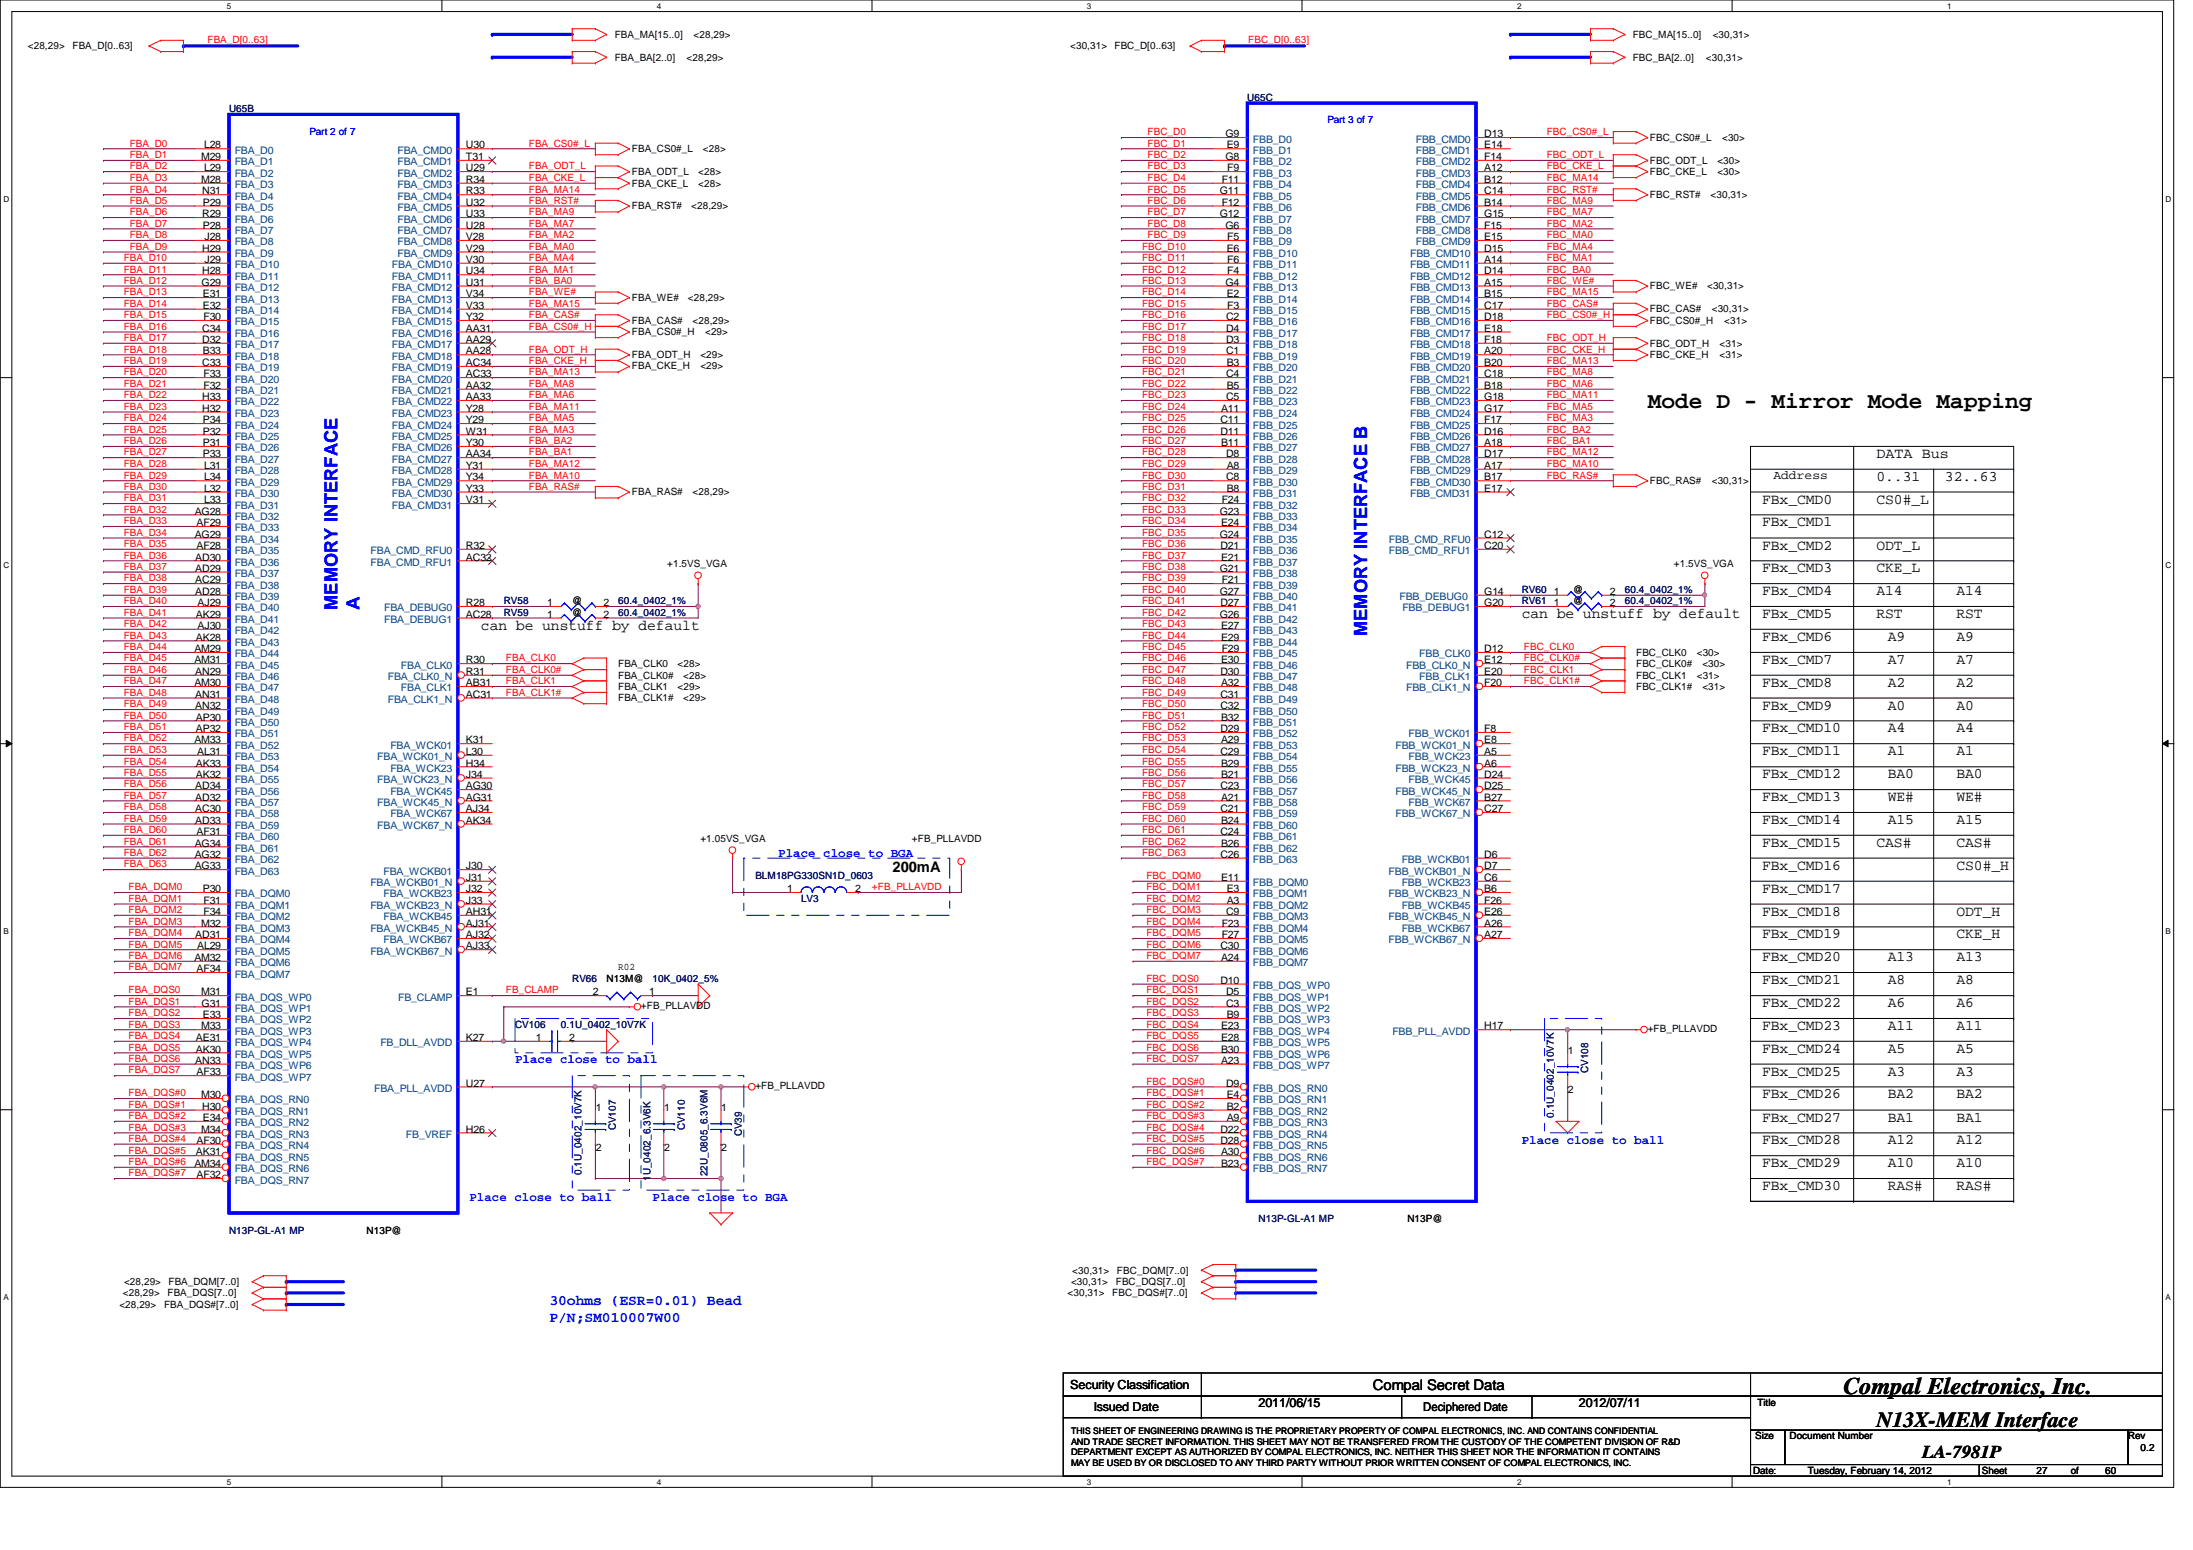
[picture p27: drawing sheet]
<svg xmlns="http://www.w3.org/2000/svg" width="297mm" height="210mm" viewBox="0 0 297 210" stroke-linecap="round" stroke-linejoin="round" font-family="sans-serif">
<defs><g id="words">
<text font-size="3.2" x="249.7" y="188.8">Compal Electronics, Inc.</text>
<text font-size="3.1" x="223.2" y="55.3">Mode D - Mirror Mode Mapping</text>
<text font-size="2.9" x="254.2" y="193.2">N13X-MEM Interface</text>
<g font-size="2.5" fill="#00f">
<text x="45.7" y="82.6" transform="rotate(-90 45.7 82.6)">MEMORY INTERFACE</text>
<text x="48.7" y="82.6" transform="rotate(-90 48.7 82.6)">A</text>
<text x="185.2" y="86.1" transform="rotate(-90 185.2 86.1)">MEMORY INTERFACE B</text>
</g>
<text font-size="2.5" x="260.3" y="197.4">LA-7981P</text>
<g font-size="2">
<text x="254.2" y="62">DATA Bus</text>
<text x="254.2" y="65.1">0..31</text>
<text x="263.4" y="65.1">32..63</text>
<text x="238.7" y="68.2">FBx_CMD0</text>
<text x="238.7" y="71.3">FBx_CMD1</text>
<text x="254.2" y="68.2">CS0#_L</text>
<text x="238.7" y="74.4">FBx_CMD2</text>
<text x="238.7" y="77.5">FBx_CMD3</text>
<text x="254.2" y="77.5">CKE_L</text>
<text x="254.2" y="74.4">ODT_L</text>
<text x="206.1" y="83.7">can be unstuff by default</text>
<text x="238.7" y="80.6">FBx_CMD4</text>
<text x="238.7" y="83.7">FBx_CMD5</text>
<text x="254.2" y="80.6">A14</text>
<text x="254.2" y="83.7">RST</text>
<text x="265" y="80.6">A14</text>
<text x="265" y="83.7">RST</text>
<text x="65.1" y="85.3">can be unstuff by default</text>
<text x="238.7" y="86.8">FBx_CMD6</text>
<text x="238.7" y="89.9">FBx_CMD7</text>
<text x="255.7" y="89.9">A7</text>
<text x="255.7" y="86.8">A9</text>
<text x="265" y="89.9">A7</text>
<text x="265" y="86.8">A9</text>
<text x="238.7" y="93">FBx_CMD8</text>
<text x="255.7" y="93">A2</text>
<text x="265" y="93">A2</text>
<text x="238.7" y="96.1">FBx_CMD9</text>
<text x="238.7" y="99.2">FBx_CMD10</text>
<text x="255.7" y="96.1">A0</text>
<text x="255.7" y="99.2">A4</text>
<text x="265" y="96.1">A0</text>
<text x="265" y="99.2">A4</text>
<text x="238.7" y="102.3">FBx_CMD11</text>
<text x="238.7" y="105.4">FBx_CMD12</text>
<text x="255.7" y="105.4">BA0</text>
<text x="255.7" y="102.3">A1</text>
<text x="265" y="102.3">A1</text>
<text x="265" y="105.4">BA0</text>
<text x="238.7" y="108.5">FBx_CMD13</text>
<text x="238.7" y="111.6">FBx_CMD14</text>
<text x="255.7" y="111.6">A15</text>
<text x="255.7" y="108.5">WE#</text>
<text x="265" y="108.5">WE#</text>
<text x="265" y="111.6">A15</text>
<text x="120.9" y="118.1">200mA</text>
<text x="238.7" y="114.7">FBx_CMD15</text>
<text x="238.7" y="117.8">FBx_CMD16</text>
<text x="254.2" y="114.7">CAS#</text>
<text x="265" y="114.7">CAS#</text>
<text x="265" y="117.8">CS0#_H</text>
<text x="238.7" y="120.9">FBx_CMD17</text>
<text x="238.7" y="124">FBx_CMD18</text>
<text x="265" y="124">ODT_H</text>
<text x="238.7" y="127.1">FBx_CMD19</text>
<text x="238.7" y="130.2">FBx_CMD20</text>
<text x="255.7" y="130.2">A13</text>
<text x="265" y="130.2">A13</text>
<text x="265" y="127.1">CKE_H</text>
<text x="238.7" y="133.3">FBx_CMD21</text>
<text x="238.7" y="136.4">FBx_CMD22</text>
<text x="255.7" y="133.3">A8</text>
<text x="255.7" y="136.4">A6</text>
<text x="265" y="133.3">A8</text>
<text x="265" y="136.4">A6</text>
<text x="238.7" y="139.5">FBx_CMD23</text>
<text x="238.7" y="142.6">FBx_CMD24</text>
<text x="255.7" y="139.5">A11</text>
<text x="255.7" y="142.6">A5</text>
<text x="265" y="142.6">A5</text>
<text x="265" y="139.5">A11</text>
<text x="238.7" y="145.7">FBx_CMD25</text>
<text x="238.7" y="148.8">FBx_CMD26</text>
<text x="255.7" y="148.8">BA2</text>
<text x="255.7" y="145.7">A3</text>
<text x="265" y="145.7">A3</text>
<text x="265" y="148.8">BA2</text>
<text x="238.7" y="151.9">FBx_CMD27</text>
<text x="238.7" y="155">FBx_CMD28</text>
<text x="255.7" y="151.9">BA1</text>
<text x="255.7" y="155">A12</text>
<text x="265" y="151.9">BA1</text>
<text x="265" y="155">A12</text>
<text x="238.7" y="161.2">FBx_CMD30</text>
<text x="238.7" y="158.1">FBx_CMD29</text>
<text x="255.7" y="158.1">A10</text>
<text x="255.7" y="161.2">RAS#</text>
<text x="265" y="161.2">RAS#</text>
<text x="265" y="158.1">A10</text>
<text x="186" y="188.2">Compal Secret Data</text>
</g>
<g font-size="2" fill="#00f">
<text x="74.4" y="176.7">30ohms (ESR=0.01) Bead</text>
<text x="74.4" y="179">P/N;SM010007W00</text>
</g>
<g font-size="1.7">
<text x="240.2" y="64.9">Address</text>
<text x="144.9" y="188.1">Security Classification</text>
<text x="148.2" y="191.1">Issued Date</text>
<text x="170.5" y="190.6">2011/06/15</text>
<text x="192.8" y="191.1">Deciphered Date</text>
<text x="213.9" y="190.6">2012/07/11</text>
</g>
<g font-size="1.7" fill="#00f">
<text x="105.4" y="116.1">Place close to BGA</text>
<text x="69.8" y="144">Place close to ball</text>
<text x="206.1" y="154.9">Place close to ball</text>
<text x="63.6" y="162.6">Place close to ball</text>
<text x="88.4" y="162.6">Place close to BGA</text>
</g>
<g font-size="1.4" fill="#f00">
<text x="28.1" y="5.8">FBA_D[0..63]</text>
<text x="169.1" y="5.8">FBC_D[0..63]</text>
<text x="17.6" y="21.4">FBA_D1</text>
<text x="17.6" y="22.9">FBA_D2</text>
<text x="17.6" y="19.9">FBA_D0</text>
<text x="71.6" y="22.9">FBA_ODT_L</text>
<text x="71.6" y="19.9">FBA_CS0#_L</text>
<text x="155.4" y="19.9">FBC_D1</text>
<text x="155.4" y="22.9">FBC_D3</text>
<text x="155.4" y="21.4">FBC_D2</text>
<text x="155.4" y="18.3">FBC_D0</text>
<text x="209.5" y="18.3">FBC_CS0#_L</text>
<text x="209.5" y="22.9">FBC_CKE_L</text>
<text x="209.5" y="21.4">FBC_ODT_L</text>
<text x="17.6" y="27.6">FBA_D5</text>
<text x="17.6" y="24.5">FBA_D3</text>
<text x="17.6" y="26.1">FBA_D4</text>
<text x="17.6" y="29.2">FBA_D6</text>
<text x="71.6" y="24.5">FBA_CKE_L</text>
<text x="71.6" y="27.6">FBA_RST#</text>
<text x="71.6" y="29.2">FBA_MA9</text>
<text x="71.6" y="26.1">FBA_MA14</text>
<text x="155.4" y="29.2">FBC_D7</text>
<text x="155.4" y="26.1">FBC_D5</text>
<text x="155.4" y="24.5">FBC_D4</text>
<text x="155.4" y="27.6">FBC_D6</text>
<text x="209.5" y="27.6">FBC_MA9</text>
<text x="209.5" y="29.2">FBC_MA7</text>
<text x="209.5" y="26.1">FBC_RST#</text>
<text x="209.5" y="24.5">FBC_MA14</text>
<text x="16.8" y="35.3">FBA_D10</text>
<text x="17.6" y="30.7">FBA_D7</text>
<text x="17.6" y="33.8">FBA_D9</text>
<text x="17.6" y="32.3">FBA_D8</text>
<text x="71.6" y="30.7">FBA_MA7</text>
<text x="71.6" y="32.3">FBA_MA2</text>
<text x="71.6" y="33.8">FBA_MA0</text>
<text x="71.6" y="35.3">FBA_MA4</text>
<text x="154.7" y="35.3">FBC_D11</text>
<text x="154.7" y="33.8">FBC_D10</text>
<text x="155.4" y="32.3">FBC_D9</text>
<text x="155.4" y="30.7">FBC_D8</text>
<text x="209.5" y="32.3">FBC_MA0</text>
<text x="209.5" y="35.3">FBC_MA1</text>
<text x="209.5" y="30.7">FBC_MA2</text>
<text x="209.5" y="33.8">FBC_MA4</text>
<text x="16.8" y="36.9">FBA_D11</text>
<text x="16.8" y="41.6">FBA_D14</text>
<text x="16.8" y="40">FBA_D13</text>
<text x="16.8" y="38.4">FBA_D12</text>
<text x="71.6" y="36.9">FBA_MA1</text>
<text x="71.6" y="38.4">FBA_BA0</text>
<text x="71.6" y="40">FBA_WE#</text>
<text x="71.6" y="41.6">FBA_MA15</text>
<text x="154.7" y="40">FBC_D14</text>
<text x="154.7" y="41.6">FBC_D15</text>
<text x="154.7" y="38.4">FBC_D13</text>
<text x="154.7" y="36.9">FBC_D12</text>
<text x="209.5" y="41.6">FBC_CAS#</text>
<text x="209.5" y="38.4">FBC_WE#</text>
<text x="209.5" y="36.9">FBC_BA0</text>
<text x="209.5" y="40">FBC_MA15</text>
<text x="16.8" y="44.7">FBA_D16</text>
<text x="16.8" y="47.8">FBA_D18</text>
<text x="16.8" y="46.2">FBA_D17</text>
<text x="16.8" y="43.1">FBA_D15</text>
<text x="71.6" y="44.7">FBA_CS0#_H</text>
<text x="71.6" y="47.8">FBA_ODT_H</text>
<text x="71.6" y="43.1">FBA_CAS#</text>
<text x="154.7" y="43.1">FBC_D16</text>
<text x="154.7" y="46.2">FBC_D18</text>
<text x="154.7" y="44.7">FBC_D17</text>
<text x="154.7" y="47.8">FBC_D19</text>
<text x="209.5" y="43.1">FBC_CS0#_H</text>
<text x="209.5" y="46.2">FBC_ODT_H</text>
<text x="209.5" y="47.8">FBC_CKE_H</text>
<text x="16.8" y="53.9">FBA_D22</text>
<text x="16.8" y="52.4">FBA_D21</text>
<text x="16.8" y="50.8">FBA_D20</text>
<text x="16.8" y="49.3">FBA_D19</text>
<text x="71.6" y="49.3">FBA_CKE_H</text>
<text x="71.6" y="52.4">FBA_MA8</text>
<text x="71.6" y="53.9">FBA_MA6</text>
<text x="71.6" y="50.8">FBA_MA13</text>
<text x="154.7" y="49.3">FBC_D20</text>
<text x="154.7" y="50.8">FBC_D21</text>
<text x="154.7" y="52.4">FBC_D22</text>
<text x="154.7" y="53.9">FBC_D23</text>
<text x="209.5" y="53.9">FBC_MA11</text>
<text x="209.5" y="52.4">FBC_MA6</text>
<text x="209.5" y="49.3">FBC_MA13</text>
<text x="209.5" y="50.8">FBC_MA8</text>
<text x="16.8" y="57.1">FBA_D24</text>
<text x="16.8" y="58.6">FBA_D25</text>
<text x="16.8" y="55.5">FBA_D23</text>
<text x="71.6" y="55.5">FBA_MA11</text>
<text x="71.6" y="57.1">FBA_MA5</text>
<text x="71.6" y="58.6">FBA_MA3</text>
<text x="154.7" y="55.5">FBC_D24</text>
<text x="154.7" y="57.1">FBC_D25</text>
<text x="154.7" y="58.6">FBC_D26</text>
<text x="209.5" y="55.5">FBC_MA5</text>
<text x="209.5" y="57.1">FBC_MA3</text>
<text x="209.5" y="58.6">FBC_BA2</text>
<text x="16.8" y="60.2">FBA_D26</text>
<text x="16.8" y="61.7">FBA_D27</text>
<text x="16.8" y="63.2">FBA_D28</text>
<text x="16.8" y="64.8">FBA_D29</text>
<text x="71.6" y="60.2">FBA_BA2</text>
<text x="71.6" y="63.2">FBA_MA12</text>
<text x="71.6" y="61.7">FBA_BA1</text>
<text x="71.6" y="64.8">FBA_MA10</text>
<text x="154.7" y="60.2">FBC_D27</text>
<text x="154.7" y="61.7">FBC_D28</text>
<text x="154.7" y="63.2">FBC_D29</text>
<text x="154.7" y="64.8">FBC_D30</text>
<text x="209.5" y="63.2">FBC_MA10</text>
<text x="209.5" y="64.8">FBC_RAS#</text>
<text x="209.5" y="60.2">FBC_BA1</text>
<text x="209.5" y="61.7">FBC_MA12</text>
<text x="16.8" y="66.3">FBA_D30</text>
<text x="16.8" y="71">FBA_D33</text>
<text x="16.8" y="69.4">FBA_D32</text>
<text x="16.8" y="67.9">FBA_D31</text>
<text x="71.6" y="66.3">FBA_RAS#</text>
<text x="154.7" y="66.3">FBC_D31</text>
<text x="154.7" y="67.9">FBC_D32</text>
<text x="154.7" y="69.4">FBC_D33</text>
<text x="154.7" y="71">FBC_D34</text>
<text x="16.8" y="75.6">FBA_D36</text>
<text x="16.8" y="72.6">FBA_D34</text>
<text x="16.8" y="74.1">FBA_D35</text>
<text x="16.8" y="77.2">FBA_D37</text>
<text x="154.7" y="72.6">FBC_D35</text>
<text x="154.7" y="74.1">FBC_D36</text>
<text x="154.7" y="75.6">FBC_D37</text>
<text x="154.7" y="77.2">FBC_D38</text>
<text x="16.8" y="81.8">FBA_D40</text>
<text x="16.8" y="83.4">FBA_D41</text>
<text x="16.8" y="78.7">FBA_D38</text>
<text x="16.8" y="80.3">FBA_D39</text>
<text x="154.7" y="78.7">FBC_D39</text>
<text x="154.7" y="80.3">FBC_D40</text>
<text x="154.7" y="81.8">FBC_D41</text>
<text x="154.7" y="83.4">FBC_D42</text>
<text x="16.8" y="86.5">FBA_D43</text>
<text x="16.8" y="89.6">FBA_D45</text>
<text x="16.8" y="88.1">FBA_D44</text>
<text x="16.8" y="84.9">FBA_D42</text>
<text x="68.5" y="89.6">FBA_CLK0</text>
<text x="154.7" y="84.9">FBC_D43</text>
<text x="154.7" y="86.5">FBC_D44</text>
<text x="154.7" y="88.1">FBC_D45</text>
<text x="154.7" y="89.6">FBC_D46</text>
<text x="206.4" y="88.1">FBC_CLK0</text>
<text x="206.4" y="89.6">FBC_CLK0#</text>
<text x="16.8" y="92.7">FBA_D47</text>
<text x="16.8" y="91.1">FBA_D46</text>
<text x="16.8" y="95.8">FBA_D49</text>
<text x="16.8" y="94.2">FBA_D48</text>
<text x="68.5" y="92.7">FBA_CLK1</text>
<text x="68.5" y="94.2">FBA_CLK1#</text>
<text x="68.5" y="91.1">FBA_CLK0#</text>
<text x="154.7" y="91.1">FBC_D47</text>
<text x="154.7" y="92.7">FBC_D48</text>
<text x="154.7" y="94.2">FBC_D49</text>
<text x="154.7" y="95.8">FBC_D50</text>
<text x="206.4" y="91.1">FBC_CLK1</text>
<text x="206.4" y="92.7">FBC_CLK1#</text>
<text x="16.8" y="97.3">FBA_D50</text>
<text x="16.8" y="102">FBA_D53</text>
<text x="16.8" y="100.4">FBA_D52</text>
<text x="16.8" y="98.9">FBA_D51</text>
<text x="154.7" y="97.3">FBC_D51</text>
<text x="154.7" y="98.9">FBC_D52</text>
<text x="154.7" y="100.4">FBC_D53</text>
<text x="154.7" y="102">FBC_D54</text>
<text x="16.8" y="105.1">FBA_D55</text>
<text x="16.8" y="106.6">FBA_D56</text>
<text x="16.8" y="103.5">FBA_D54</text>
<text x="154.7" y="103.5">FBC_D55</text>
<text x="154.7" y="105.1">FBC_D56</text>
<text x="154.7" y="106.6">FBC_D57</text>
<text x="16.8" y="111.3">FBA_D59</text>
<text x="16.8" y="109.7">FBA_D58</text>
<text x="16.8" y="112.8">FBA_D60</text>
<text x="16.8" y="108.2">FBA_D57</text>
<text x="154.7" y="108.2">FBC_D58</text>
<text x="154.7" y="109.7">FBC_D59</text>
<text x="154.7" y="111.3">FBC_D60</text>
<text x="154.7" y="112.8">FBC_D61</text>
<text x="16.8" y="114.4">FBA_D61</text>
<text x="16.8" y="115.9">FBA_D62</text>
<text x="16.8" y="117.5">FBA_D63</text>
<text x="154.7" y="114.4">FBC_D62</text>
<text x="154.7" y="115.9">FBC_D63</text>
<text x="155.3" y="119">FBC_DQM0</text>
<text x="17.4" y="122.1">FBA_DQM1</text>
<text x="17.4" y="125.2">FBA_DQM3</text>
<text x="17.4" y="123.7">FBA_DQM2</text>
<text x="17.4" y="120.6">FBA_DQM0</text>
<text x="118.1" y="120.6">+FB_PLLAVDD</text>
<text x="155.3" y="125.2">FBC_DQM4</text>
<text x="155.3" y="120.6">FBC_DQM1</text>
<text x="155.3" y="122.1">FBC_DQM2</text>
<text x="155.3" y="123.7">FBC_DQM3</text>
<text x="17.4" y="131.4">FBA_DQM7</text>
<text x="17.4" y="129.9">FBA_DQM6</text>
<text x="17.4" y="128.3">FBA_DQM5</text>
<text x="17.4" y="126.8">FBA_DQM4</text>
<text x="155.3" y="126.8">FBC_DQM5</text>
<text x="155.3" y="128.3">FBC_DQM6</text>
<text x="155.3" y="129.9">FBC_DQM7</text>
<text x="17.4" y="137.6">FBA_DQS2</text>
<text x="17.4" y="136.1">FBA_DQS1</text>
<text x="17.4" y="134.5">FBA_DQS0</text>
<text x="68.5" y="134.5">FB_CLAMP</text>
<text x="155.3" y="133">FBC_DQS0</text>
<text x="155.3" y="134.5">FBC_DQS1</text>
<text x="155.3" y="136.1">FBC_DQS2</text>
<text x="155.3" y="137.6">FBC_DQS3</text>
<text x="17.4" y="143.8">FBA_DQS6</text>
<text x="17.4" y="142.3">FBA_DQS5</text>
<text x="17.4" y="140.7">FBA_DQS4</text>
<text x="17.4" y="139.1">FBA_DQS3</text>
<text x="155.3" y="142.3">FBC_DQS6</text>
<text x="155.3" y="143.8">FBC_DQS7</text>
<text x="155.3" y="139.1">FBC_DQS4</text>
<text x="155.3" y="140.7">FBC_DQS5</text>
<text x="17.4" y="145.4">FBA_DQS7</text>
<text x="17.4" y="148.5">FBA_DQS#0</text>
<text x="155.3" y="146.9">FBC_DQS#0</text>
<text x="155.3" y="148.5">FBC_DQS#1</text>
<text x="17.4" y="154.6">FBA_DQS#4</text>
<text x="17.4" y="151.6">FBA_DQS#2</text>
<text x="17.4" y="153.1">FBA_DQS#3</text>
<text x="17.4" y="150">FBA_DQS#1</text>
<text x="155.3" y="150">FBC_DQS#2</text>
<text x="155.3" y="151.6">FBC_DQS#3</text>
<text x="155.3" y="153.1">FBC_DQS#4</text>
<text x="155.3" y="154.6">FBC_DQS#5</text>
<text x="17.4" y="159.3">FBA_DQS#7</text>
<text x="17.4" y="157.8">FBA_DQS#6</text>
<text x="17.4" y="156.2">FBA_DQS#5</text>
<text x="155.3" y="156.2">FBC_DQS#6</text>
<text x="155.3" y="157.8">FBC_DQS#7</text>
</g>
<g font-size="1.4">
<text x="83.3" y="5.1">FBA_MA[15..0]</text>
<text x="93.9" y="5.1">&lt;28,29&gt;</text>
<text x="221.1" y="5.1">FBC_MA[15..0]</text>
<text x="232" y="5.1">&lt;30,31&gt;</text>
<text x="3.8" y="6.7">&lt;28,29&gt;</text>
<text x="9.8" y="6.7">FBA_D[0..63]</text>
<text x="83.3" y="8.2">FBA_BA[2..0]</text>
<text x="93" y="8.2">&lt;28,29&gt;</text>
<text x="144.9" y="6.7">&lt;30,31&gt;</text>
<text x="151" y="6.7">FBC_D[0..63]</text>
<text x="221.1" y="8.2">FBC_BA[2..0]</text>
<text x="231.1" y="8.2">&lt;30,31&gt;</text>
<text x="27.3" y="21.7">M29</text>
<text x="27.6" y="20.1">L28</text>
<text x="27.6" y="23.2">L29</text>
<text x="63.1" y="23.2">U29</text>
<text x="63.1" y="21.7">T31</text>
<text x="63.1" y="20.1">U30</text>
<text x="85.6" y="20.6">FBA_CS0#_L</text>
<text x="85.6" y="23.7">FBA_ODT_L</text>
<text x="94.6" y="23.7">&lt;28&gt;</text>
<text x="95.2" y="20.6">&lt;28&gt;</text>
<text x="166" y="18.6">G9</text>
<text x="166" y="21.7">G8</text>
<text x="166.2" y="20.1">E9</text>
<text x="166.2" y="23.2">F9</text>
<text x="201" y="18.6">D13</text>
<text x="201" y="20.1">E14</text>
<text x="201" y="21.7">F14</text>
<text x="201" y="23.2">A12</text>
<text x="223.5" y="23.7">FBC_CKE_L</text>
<text x="223.5" y="22.2">FBC_ODT_L</text>
<text x="223.5" y="19">FBC_CS0#_L</text>
<text x="232.6" y="23.7">&lt;30&gt;</text>
<text x="232.6" y="22.2">&lt;30&gt;</text>
<text x="233.3" y="19">&lt;30&gt;</text>
<text x="27.3" y="24.8">M28</text>
<text x="27.4" y="26.3">N31</text>
<text x="27.4" y="29.4">R29</text>
<text x="27.5" y="27.9">P29</text>
<text x="63.1" y="24.8">R34</text>
<text x="63.1" y="26.3">R33</text>
<text x="63.1" y="29.4">U33</text>
<text x="63.1" y="27.9">U32</text>
<text x="85.6" y="25.3">FBA_CKE_L</text>
<text x="85.6" y="28.4">FBA_RST#</text>
<text x="93.6" y="28.4">&lt;28,29&gt;</text>
<text x="94.6" y="25.3">&lt;28&gt;</text>
<text x="165.2" y="26.3">G11</text>
<text x="165.2" y="29.4">G12</text>
<text x="165.5" y="24.8">F11</text>
<text x="165.5" y="27.9">F12</text>
<text x="201" y="24.8">B12</text>
<text x="201" y="26.3">C14</text>
<text x="201" y="27.9">B14</text>
<text x="201" y="29.4">G15</text>
<text x="223.5" y="26.8">FBC_RST#</text>
<text x="231.7" y="26.8">&lt;30,31&gt;</text>
<text x="27.4" y="34.1">H29</text>
<text x="27.5" y="30.9">P28</text>
<text x="27.7" y="32.5">J28</text>
<text x="27.7" y="35.6">J29</text>
<text x="63.1" y="32.5">V28</text>
<text x="63.1" y="30.9">U28</text>
<text x="63.1" y="35.6">V30</text>
<text x="63.1" y="34.1">V29</text>
<text x="166" y="30.9">G6</text>
<text x="166.2" y="34.1">E6</text>
<text x="166.2" y="32.5">F5</text>
<text x="166.2" y="35.6">F6</text>
<text x="201" y="30.9">F15</text>
<text x="201" y="32.5">E15</text>
<text x="201" y="34.1">D15</text>
<text x="201" y="35.6">A14</text>
<text x="27.3" y="38.7">G29</text>
<text x="27.4" y="37.2">H28</text>
<text x="27.5" y="40.3">E31</text>
<text x="27.5" y="41.8">E32</text>
<text x="63.1" y="40.3">V34</text>
<text x="63.1" y="38.7">U31</text>
<text x="63.1" y="37.2">U34</text>
<text x="63.1" y="41.8">V33</text>
<text x="85.6" y="40.8">FBA_WE#</text>
<text x="93.2" y="40.8">&lt;28,29&gt;</text>
<text x="166" y="38.7">G4</text>
<text x="166.2" y="40.3">E2</text>
<text x="166.2" y="37.2">F4</text>
<text x="166.2" y="41.8">F3</text>
<text x="201" y="37.2">D14</text>
<text x="201" y="38.7">A15</text>
<text x="201" y="40.3">B15</text>
<text x="201" y="41.8">C17</text>
<text x="223.5" y="39.2">FBC_WE#</text>
<text x="231.2" y="39.2">&lt;30,31&gt;</text>
<text x="27.4" y="44.9">C34</text>
<text x="27.4" y="46.4">D32</text>
<text x="27.6" y="43.3">F30</text>
<text x="63.1" y="43.3">Y32</text>
<text x="63.1" y="46.4">AA29</text>
<text x="63.1" y="44.9">AA31</text>
<text x="85.6" y="43.9">FBA_CAS#</text>
<text x="85.6" y="45.4">FBA_CS0#_H</text>
<text x="93.8" y="43.9">&lt;28,29&gt;</text>
<text x="95.5" y="45.4">&lt;29&gt;</text>
<text x="166.1" y="43.3">C2</text>
<text x="166.1" y="44.9">D4</text>
<text x="166.1" y="46.4">D3</text>
<text x="201" y="43.3">D18</text>
<text x="201" y="44.9">E18</text>
<text x="201" y="46.4">F18</text>
<text x="223.5" y="42.3">FBC_CAS#</text>
<text x="223.5" y="43.9">FBC_CS0#_H</text>
<text x="223.5" y="46.9">FBC_ODT_H</text>
<text x="231.9" y="42.3">&lt;30,31&gt;</text>
<text x="232.9" y="46.9">&lt;31&gt;</text>
<text x="233.5" y="43.9">&lt;31&gt;</text>
<text x="27.4" y="49.6">C33</text>
<text x="27.5" y="48">B33</text>
<text x="27.6" y="51.1">F33</text>
<text x="27.6" y="52.7">F32</text>
<text x="63.1" y="52.7">AA32</text>
<text x="63.1" y="48">AA28</text>
<text x="63.1" y="49.6">AC34</text>
<text x="63.1" y="51.1">AC33</text>
<text x="85.6" y="48.5">FBA_ODT_H</text>
<text x="85.6" y="50">FBA_CKE_H</text>
<text x="94.9" y="48.5">&lt;29&gt;</text>
<text x="94.9" y="50">&lt;29&gt;</text>
<text x="166.1" y="48">C1</text>
<text x="166.1" y="51.1">C4</text>
<text x="166.2" y="49.6">B3</text>
<text x="166.2" y="52.7">B5</text>
<text x="201" y="48">A20</text>
<text x="201" y="49.6">B20</text>
<text x="201" y="51.1">C18</text>
<text x="201" y="52.7">B18</text>
<text x="223.5" y="48.5">FBC_CKE_H</text>
<text x="232.9" y="48.5">&lt;31&gt;</text>
<text x="27.4" y="54.2">H33</text>
<text x="27.4" y="55.8">H32</text>
<text x="27.5" y="57.3">P34</text>
<text x="27.5" y="58.8">P32</text>
<text x="63.1" y="57.3">Y29</text>
<text x="63.1" y="55.8">Y28</text>
<text x="63.1" y="54.2">AA33</text>
<text x="63.1" y="58.8">W31</text>
<text x="165.3" y="57.3">C11</text>
<text x="165.3" y="58.8">D11</text>
<text x="165.4" y="55.8">A11</text>
<text x="166.1" y="54.2">C5</text>
<text x="201" y="54.2">G18</text>
<text x="201" y="55.8">G17</text>
<text x="201" y="57.3">F17</text>
<text x="201" y="58.8">D16</text>
<text x="27.5" y="60.4">P31</text>
<text x="27.5" y="61.9">P33</text>
<text x="27.6" y="63.5">L31</text>
<text x="27.6" y="65.1">L34</text>
<text x="63.1" y="60.4">Y30</text>
<text x="63.1" y="65.1">Y34</text>
<text x="63.1" y="61.9">AA34</text>
<text x="63.1" y="63.5">Y31</text>
<text x="165.4" y="60.4">B11</text>
<text x="166.1" y="61.9">D8</text>
<text x="166.1" y="65.1">C8</text>
<text x="166.2" y="63.5">A8</text>
<text x="201" y="60.4">A18</text>
<text x="201" y="61.9">D17</text>
<text x="201" y="63.5">A17</text>
<text x="201" y="65.1">B17</text>
<text x="223.5" y="65.5">FBC_RAS#</text>
<text x="231.9" y="65.5">&lt;30,31&gt;</text>
<text x="26.4" y="69.7">AG28</text>
<text x="26.6" y="71.2">AF29</text>
<text x="27.6" y="66.6">L32</text>
<text x="27.6" y="68.2">L33</text>
<text x="63.1" y="66.6">Y33</text>
<text x="63.1" y="68.2">V31</text>
<text x="85.6" y="67.1">FBA_RAS#</text>
<text x="93.8" y="67.1">&lt;28,29&gt;</text>
<text x="165.2" y="69.7">G23</text>
<text x="165.4" y="71.2">E24</text>
<text x="165.5" y="68.2">F24</text>
<text x="166.2" y="66.6">B8</text>
<text x="201" y="66.6">E17</text>
<text x="26.4" y="72.8">AG29</text>
<text x="26.5" y="75.9">AD30</text>
<text x="26.5" y="77.4">AD29</text>
<text x="26.6" y="74.3">AF28</text>
<text x="63.1" y="74.3">R32</text>
<text x="63.1" y="75.9">AC32</text>
<text x="90.4" y="76.8">+1.5VS_VGA</text>
<text x="165.2" y="72.8">G24</text>
<text x="165.2" y="77.4">G21</text>
<text x="165.3" y="74.3">D21</text>
<text x="165.4" y="75.9">E21</text>
<text x="201" y="72.8">C12</text>
<text x="201" y="74.3">C20</text>
<text x="226.7" y="76.8">+1.5VS_VGA</text>
<text x="26.5" y="79">AC29</text>
<text x="26.5" y="80.6">AD28</text>
<text x="26.5" y="83.7">AK29</text>
<text x="26.8" y="82.1">AJ29</text>
<text x="63.1" y="82.1">R28</text>
<text x="63.1" y="83.7">AC28</text>
<text x="74.1" y="82.1">1</text>
<text x="74.1" y="83.7">1</text>
<text x="77.5" y="81.8">@</text>
<text x="77.5" y="83.4">@</text>
<text x="81.7" y="82.1">2</text>
<text x="81.7" y="83.7">2</text>
<text x="165.2" y="80.6">G27</text>
<text x="165.2" y="83.7">G26</text>
<text x="165.3" y="82.1">D27</text>
<text x="165.5" y="79">F21</text>
<text x="201" y="80.6">G14</text>
<text x="201" y="82.1">G20</text>
<text x="210.5" y="82.1">1</text>
<text x="210.5" y="80.6">1</text>
<text x="213.1" y="81.8">@</text>
<text x="213.1" y="80.3">@</text>
<text x="218.1" y="82.1">2</text>
<text x="218.1" y="80.6">2</text>
<text x="26.3" y="88.3">AM29</text>
<text x="26.3" y="89.8">AM31</text>
<text x="26.5" y="86.7">AK28</text>
<text x="26.8" y="85.2">AJ30</text>
<text x="63.1" y="89.8">R30</text>
<text x="165.4" y="85.2">E27</text>
<text x="165.4" y="86.7">E29</text>
<text x="165.4" y="89.8">E30</text>
<text x="165.5" y="88.3">F29</text>
<text x="201" y="88.3">D12</text>
<text x="201" y="89.8">E12</text>
<text x="221.6" y="88.8">FBC_CLK0</text>
<text x="229.8" y="88.8">&lt;30&gt;</text>
<text x="26.3" y="92.9">AM30</text>
<text x="26.5" y="91.4">AN29</text>
<text x="26.5" y="94.5">AN31</text>
<text x="63.1" y="91.4">R31</text>
<text x="63.1" y="94.5">AC31</text>
<text x="63.1" y="92.9">AB31</text>
<text x="83.7" y="93.4">FBA_CLK1</text>
<text x="83.7" y="95">FBA_CLK1#</text>
<text x="83.7" y="91.9">FBA_CLK0#</text>
<text x="83.7" y="90.3">FBA_CLK0</text>
<text x="91.8" y="93.4">&lt;29&gt;</text>
<text x="91.8" y="90.3">&lt;28&gt;</text>
<text x="92.5" y="95">&lt;29&gt;</text>
<text x="92.5" y="91.9">&lt;28&gt;</text>
<text x="165.3" y="91.4">D30</text>
<text x="165.3" y="94.5">C31</text>
<text x="165.4" y="92.9">A32</text>
<text x="201" y="91.4">E20</text>
<text x="201" y="92.9">F20</text>
<text x="221.6" y="93.4">FBC_CLK1#</text>
<text x="221.6" y="91.9">FBC_CLK1</text>
<text x="221.6" y="90.3">FBC_CLK0#</text>
<text x="229.8" y="91.9">&lt;31&gt;</text>
<text x="230.6" y="93.4">&lt;31&gt;</text>
<text x="230.6" y="90.3">&lt;30&gt;</text>
<text x="26.3" y="100.7">AM33</text>
<text x="26.5" y="96.1">AN32</text>
<text x="26.5" y="97.6">AP30</text>
<text x="26.5" y="99.1">AP32</text>
<text x="63.1" y="100.7">K31</text>
<text x="165.3" y="96.1">C32</text>
<text x="165.3" y="99.1">D29</text>
<text x="165.4" y="97.6">B32</text>
<text x="165.4" y="100.7">A29</text>
<text x="201" y="99.1">F8</text>
<text x="201" y="100.7">E8</text>
<text x="26.5" y="106.9">AD34</text>
<text x="26.5" y="103.8">AK33</text>
<text x="26.5" y="105.3">AK32</text>
<text x="26.7" y="102.2">AL31</text>
<text x="63.1" y="103.8">H34</text>
<text x="63.1" y="102.2">L30</text>
<text x="63.1" y="105.3">J34</text>
<text x="63.1" y="106.9">AG30</text>
<text x="165.3" y="102.2">C29</text>
<text x="165.3" y="106.9">C23</text>
<text x="165.4" y="103.8">B29</text>
<text x="165.4" y="105.3">B21</text>
<text x="201" y="102.2">A5</text>
<text x="201" y="103.8">A6</text>
<text x="201" y="105.3">D24</text>
<text x="201" y="106.9">D25</text>
<text x="26.5" y="108.4">AD32</text>
<text x="26.5" y="110">AC30</text>
<text x="26.5" y="111.5">AD33</text>
<text x="26.6" y="113.1">AF31</text>
<text x="63.1" y="108.4">AG31</text>
<text x="63.1" y="110">AJ34</text>
<text x="63.1" y="111.5">AK34</text>
<text x="165.3" y="110">C21</text>
<text x="165.3" y="113.1">C24</text>
<text x="165.4" y="108.4">A21</text>
<text x="165.4" y="111.5">B24</text>
<text x="201" y="108.4">B27</text>
<text x="201" y="110">C27</text>
<text x="26.4" y="114.6">AG34</text>
<text x="26.4" y="116.2">AG32</text>
<text x="26.4" y="117.7">AG33</text>
<text x="63.1" y="117.7">J30</text>
<text x="63.1" y="119.3">J31</text>
<text x="94.9" y="114">+1.05VS_VGA</text>
<text x="123.5" y="114">+FB_PLLAVDD</text>
<text x="165.3" y="116.2">C26</text>
<text x="165.4" y="114.6">B26</text>
<text x="165.4" y="119.3">E11</text>
<text x="201" y="116.2">D6</text>
<text x="201" y="117.7">D7</text>
<text x="201" y="119.3">C6</text>
<text x="27.3" y="125.5">M32</text>
<text x="27.5" y="120.8">P30</text>
<text x="27.6" y="122.4">F31</text>
<text x="27.6" y="123.9">F34</text>
<text x="63.1" y="120.8">J32</text>
<text x="63.1" y="122.4">J33</text>
<text x="63.1" y="123.9">AH31</text>
<text x="63.1" y="125.5">AJ31</text>
<text x="106.6" y="120.8">1</text>
<text x="115.8" y="120.8">2</text>
<text x="165.5" y="125.5">F23</text>
<text x="166.1" y="123.9">C9</text>
<text x="166.2" y="120.8">E3</text>
<text x="166.2" y="122.4">A3</text>
<text x="201" y="120.8">B6</text>
<text x="201" y="122.4">F26</text>
<text x="201" y="123.9">E26</text>
<text x="201" y="125.5">A26</text>
<text x="26.3" y="130.1">AM32</text>
<text x="26.5" y="127">AD31</text>
<text x="26.6" y="131.7">AF34</text>
<text x="26.7" y="128.6">AL29</text>
<text x="63.1" y="127">AJ32</text>
<text x="63.1" y="128.6">AJ33</text>
<text x="83.7" y="131.3">R02</text>
<text x="165.3" y="128.6">C30</text>
<text x="165.4" y="130.1">A24</text>
<text x="165.5" y="127">F27</text>
<text x="201" y="127">A27</text>
<text x="27.3" y="134.8">M31</text>
<text x="27.3" y="136.3">G31</text>
<text x="27.5" y="137.9">E33</text>
<text x="63.1" y="134.8">E1</text>
<text x="80.3" y="134.8">2</text>
<text x="82.2" y="132.9">N13M@</text>
<text x="86.8" y="136.7">+FB_PLLAVDD</text>
<text x="87.9" y="134.8">1</text>
<text x="165.3" y="133.2">D10</text>
<text x="166.1" y="134.8">D5</text>
<text x="166.1" y="136.3">C3</text>
<text x="166.2" y="137.9">B9</text>
<text x="26.5" y="141">AE31</text>
<text x="26.5" y="142.5">AK30</text>
<text x="27.3" y="139.4">M33</text>
<text x="63.1" y="141">K27</text>
<text x="72.6" y="141">1</text>
<text x="77.1" y="141">2</text>
<text x="165.4" y="139.4">E23</text>
<text x="165.4" y="141">E28</text>
<text x="165.4" y="142.5">B30</text>
<text x="201" y="139.4">H17</text>
<text x="212.4" y="142.7">1</text>
<text x="223.2" y="139.7">+FB_PLLAVDD</text>
<text x="26.5" y="144.1">AN33</text>
<text x="26.6" y="145.6">AF33</text>
<text x="27.3" y="148.7">M30</text>
<text x="63.1" y="147.2">U27</text>
<text x="102.3" y="147.5">+FB_PLLAVDD</text>
<text x="165.4" y="144.1">A23</text>
<text x="166.1" y="147.2">D9</text>
<text x="166.2" y="148.7">E4</text>
<text x="212.4" y="148.1">2</text>
<text x="26.6" y="154.9">AF30</text>
<text x="27.3" y="153.4">M34</text>
<text x="27.4" y="150.3">H30</text>
<text x="27.5" y="151.8">E34</text>
<text x="63.1" y="153.4">H26</text>
<text x="80.7" y="150.5">1</text>
<text x="80.7" y="155.8">2</text>
<text x="90" y="150.5">1</text>
<text x="90" y="155.8">2</text>
<text x="97.7" y="150.5">1</text>
<text x="97.7" y="155.8">2</text>
<text x="165.3" y="153.4">D22</text>
<text x="165.3" y="154.9">D28</text>
<text x="166.2" y="150.3">B2</text>
<text x="166.2" y="151.8">A9</text>
<text x="26.3" y="158">AM34</text>
<text x="26.5" y="156.5">AK31</text>
<text x="26.6" y="159.6">AF32</text>
<text x="165.4" y="156.5">A30</text>
<text x="165.4" y="158">B23</text>
<text x="49.7" y="167">N13P@</text>
<text x="190.6" y="165.5">N13P@</text>
<text x="16.8" y="174">&lt;28,29&gt;</text>
<text x="22.8" y="174">FBA_DQM[7..0]</text>
<text x="145.1" y="174">&lt;30,31&gt;</text>
<text x="145.2" y="172.5">&lt;30,31&gt;</text>
<text x="151.1" y="174">FBC_DQS[7..0]</text>
<text x="151.3" y="172.5">FBC_DQM[7..0]</text>
<text x="16.2" y="177.1">&lt;28,29&gt;</text>
<text x="16.6" y="175.6">&lt;28,29&gt;</text>
<text x="22.2" y="177.1">FBA_DQS#[7..0]</text>
<text x="22.7" y="175.6">FBA_DQS[7..0]</text>
<text x="144.6" y="175.6">&lt;30,31&gt;</text>
<text x="150.7" y="175.6">FBC_DQS#[7..0]</text>
<text x="238" y="190.4">Title</text>
<text x="237.7" y="194.9">Size</text>
<text x="242.4" y="194.9">Document Number</text>
<text x="288.2" y="194.9">Rev</text>
<text x="289.9" y="196.5">0.2</text>
<text x="237.4" y="199.6">Date:</text>
<text x="244.9" y="199.6">Tuesday, February 14, 2012</text>
<text x="268.4" y="199.6">Sheet</text>
<text x="275.8" y="199.6">27</text>
<text x="280.5" y="199.6">of</text>
<text x="285.2" y="199.6">60</text>
</g>
<g font-size="1.4" fill="#000080">
<text x="31" y="15.2">U65B</text>
<text x="168.9" y="13.6">U65C</text>
<text x="68.2" y="81.8">RV58</text>
<text x="68.2" y="83.4">RV59</text>
<text x="83.7" y="81.8">60.4_0402_1%</text>
<text x="83.7" y="83.4">60.4_0402_1%</text>
<text x="206.1" y="81.8">RV61</text>
<text x="206.1" y="80.3">RV60</text>
<text x="220.1" y="81.8">60.4_0402_1%</text>
<text x="220.1" y="80.3">60.4_0402_1%</text>
<text x="102.3" y="119">BLM18PG330SN1D_0603</text>
<text x="108.5" y="122.1">LV3</text>
<text x="77.5" y="132.9">RV66</text>
<text x="88.4" y="132.9">10K_0402_5%</text>
<text x="69.8" y="139.1">CV106</text>
<text x="76" y="139.1">0.1U_0402_10V7K</text>
<text x="215.1" y="145.3" transform="rotate(-90 215.1 145.3)">CV108</text>
<text x="83.4" y="153.1" transform="rotate(-90 83.4 153.1)">CV107</text>
<text x="92.7" y="153.1" transform="rotate(-90 92.7 153.1)">CV110</text>
<text x="100.5" y="153.9" transform="rotate(-90 100.5 153.9)">CV39</text>
<text x="210.5" y="151.4" transform="rotate(-90 210.5 151.4)">0.1U_0402_10V7K</text>
<text x="78.8" y="159.1" transform="rotate(-90 78.8 159.1)">0.1U_0402_10V7K</text>
<text x="88.1" y="159.9" transform="rotate(-90 88.1 159.9)">1U_0402_6.3V6K</text>
<text x="95.8" y="159.3" transform="rotate(-90 95.8 159.3)">22U_0805_6.3V6M</text>
<text x="31" y="167">N13P-GL-A1 MP</text>
<text x="170.5" y="165.5">N13P-GL-A1 MP</text>
</g>
<g font-size="1.4" fill="#00f">
<text x="179.8" y="16.7">Part 3 of 7</text>
<text x="41.9" y="18.3">Part 2 of 7</text>
</g>
<g font-size="1.4" fill="#004080">
<text x="31.8" y="20.8">FBA_D0</text>
<text x="31.8" y="22.4">FBA_D1</text>
<text x="31.8" y="23.9">FBA_D2</text>
<text x="53.8" y="23.9">FBA_CMD2</text>
<text x="53.8" y="22.4">FBA_CMD1</text>
<text x="53.8" y="20.8">FBA_CMD0</text>
<text x="169.7" y="19.3">FBB_D0</text>
<text x="169.7" y="20.8">FBB_D1</text>
<text x="169.7" y="22.4">FBB_D2</text>
<text x="169.7" y="23.9">FBB_D3</text>
<text x="191.8" y="19.3">FBB_CMD0</text>
<text x="191.8" y="20.8">FBB_CMD1</text>
<text x="191.8" y="22.4">FBB_CMD2</text>
<text x="191.8" y="23.9">FBB_CMD3</text>
<text x="31.8" y="25.5">FBA_D3</text>
<text x="31.8" y="27.1">FBA_D4</text>
<text x="31.8" y="28.6">FBA_D5</text>
<text x="53.8" y="25.5">FBA_CMD3</text>
<text x="53.8" y="27.1">FBA_CMD4</text>
<text x="53.8" y="28.6">FBA_CMD5</text>
<text x="169.7" y="25.5">FBB_D4</text>
<text x="169.7" y="27.1">FBB_D5</text>
<text x="169.7" y="28.6">FBB_D6</text>
<text x="191.8" y="25.5">FBB_CMD4</text>
<text x="191.8" y="27.1">FBB_CMD5</text>
<text x="191.8" y="28.6">FBB_CMD6</text>
<text x="31.8" y="30.1">FBA_D6</text>
<text x="31.8" y="31.7">FBA_D7</text>
<text x="31.8" y="33.2">FBA_D8</text>
<text x="31.8" y="34.8">FBA_D9</text>
<text x="53.8" y="33.2">FBA_CMD8</text>
<text x="53.8" y="31.7">FBA_CMD7</text>
<text x="53.8" y="30.1">FBA_CMD6</text>
<text x="53.8" y="34.8">FBA_CMD9</text>
<text x="169.7" y="30.1">FBB_D7</text>
<text x="169.7" y="31.7">FBB_D8</text>
<text x="169.7" y="33.2">FBB_D9</text>
<text x="169.7" y="34.8">FBB_D10</text>
<text x="191" y="34.8">FBB_CMD10</text>
<text x="191.8" y="30.1">FBB_CMD7</text>
<text x="191.8" y="31.7">FBB_CMD8</text>
<text x="191.8" y="33.2">FBB_CMD9</text>
<text x="31.8" y="36.3">FBA_D10</text>
<text x="31.8" y="37.9">FBA_D11</text>
<text x="31.8" y="39.4">FBA_D12</text>
<text x="31.8" y="41">FBA_D13</text>
<text x="53.1" y="41">FBA_CMD13</text>
<text x="53.1" y="39.4">FBA_CMD12</text>
<text x="53.1" y="36.3">FBA_CMD10</text>
<text x="53.1" y="37.9">FBA_CMD11</text>
<text x="169.7" y="36.3">FBB_D11</text>
<text x="169.7" y="37.9">FBB_D12</text>
<text x="169.7" y="39.4">FBB_D13</text>
<text x="169.7" y="41">FBB_D14</text>
<text x="191" y="36.3">FBB_CMD11</text>
<text x="191" y="37.9">FBB_CMD12</text>
<text x="191" y="39.4">FBB_CMD13</text>
<text x="191" y="41">FBB_CMD14</text>
<text x="31.8" y="42.5">FBA_D14</text>
<text x="31.8" y="44.1">FBA_D15</text>
<text x="31.8" y="45.6">FBA_D16</text>
<text x="31.8" y="47.2">FBA_D17</text>
<text x="53.1" y="44.1">FBA_CMD15</text>
<text x="53.1" y="47.2">FBA_CMD17</text>
<text x="53.1" y="45.6">FBA_CMD16</text>
<text x="53.1" y="42.5">FBA_CMD14</text>
<text x="169.7" y="42.5">FBB_D15</text>
<text x="169.7" y="44.1">FBB_D16</text>
<text x="169.7" y="45.6">FBB_D17</text>
<text x="169.7" y="47.2">FBB_D18</text>
<text x="191" y="42.5">FBB_CMD15</text>
<text x="191" y="44.1">FBB_CMD16</text>
<text x="191" y="45.6">FBB_CMD17</text>
<text x="191" y="47.2">FBB_CMD18</text>
<text x="31.8" y="48.7">FBA_D18</text>
<text x="31.8" y="50.3">FBA_D19</text>
<text x="31.8" y="51.8">FBA_D20</text>
<text x="31.8" y="53.4">FBA_D21</text>
<text x="53.1" y="53.4">FBA_CMD21</text>
<text x="53.1" y="48.7">FBA_CMD18</text>
<text x="53.1" y="50.3">FBA_CMD19</text>
<text x="53.1" y="51.8">FBA_CMD20</text>
<text x="169.7" y="48.7">FBB_D19</text>
<text x="169.7" y="50.3">FBB_D20</text>
<text x="169.7" y="51.8">FBB_D21</text>
<text x="169.7" y="53.4">FBB_D22</text>
<text x="191" y="48.7">FBB_CMD19</text>
<text x="191" y="50.3">FBB_CMD20</text>
<text x="191" y="51.8">FBB_CMD21</text>
<text x="191" y="53.4">FBB_CMD22</text>
<text x="31.8" y="54.9">FBA_D22</text>
<text x="31.8" y="56.5">FBA_D23</text>
<text x="31.8" y="58">FBA_D24</text>
<text x="31.8" y="59.6">FBA_D25</text>
<text x="53.1" y="58">FBA_CMD24</text>
<text x="53.1" y="56.5">FBA_CMD23</text>
<text x="53.1" y="54.9">FBA_CMD22</text>
<text x="53.1" y="59.6">FBA_CMD25</text>
<text x="169.7" y="54.9">FBB_D23</text>
<text x="169.7" y="56.5">FBB_D24</text>
<text x="169.7" y="58">FBB_D25</text>
<text x="169.7" y="59.6">FBB_D26</text>
<text x="191" y="54.9">FBB_CMD23</text>
<text x="191" y="56.5">FBB_CMD24</text>
<text x="191" y="58">FBB_CMD25</text>
<text x="191" y="59.6">FBB_CMD26</text>
<text x="31.8" y="61.1">FBA_D26</text>
<text x="31.8" y="62.7">FBA_D27</text>
<text x="31.8" y="64.2">FBA_D28</text>
<text x="31.8" y="65.8">FBA_D29</text>
<text x="53.1" y="61.1">FBA_CMD26</text>
<text x="53.1" y="65.8">FBA_CMD29</text>
<text x="53.1" y="62.7">FBA_CMD27</text>
<text x="53.1" y="64.2">FBA_CMD28</text>
<text x="169.7" y="61.1">FBB_D27</text>
<text x="169.7" y="62.7">FBB_D28</text>
<text x="169.7" y="64.2">FBB_D29</text>
<text x="169.7" y="65.8">FBB_D30</text>
<text x="191" y="61.1">FBB_CMD27</text>
<text x="191" y="62.7">FBB_CMD28</text>
<text x="191" y="64.2">FBB_CMD29</text>
<text x="191" y="65.8">FBB_CMD30</text>
<text x="31.8" y="67.3">FBA_D30</text>
<text x="31.8" y="68.9">FBA_D31</text>
<text x="31.8" y="70.4">FBA_D32</text>
<text x="31.8" y="72">FBA_D33</text>
<text x="53.1" y="67.3">FBA_CMD30</text>
<text x="53.1" y="68.9">FBA_CMD31</text>
<text x="169.7" y="67.3">FBB_D31</text>
<text x="169.7" y="68.9">FBB_D32</text>
<text x="169.7" y="70.4">FBB_D33</text>
<text x="169.7" y="72">FBB_D34</text>
<text x="191" y="67.3">FBB_CMD31</text>
<text x="31.8" y="73.5">FBA_D34</text>
<text x="31.8" y="75.1">FBA_D35</text>
<text x="31.8" y="76.6">FBA_D36</text>
<text x="50.2" y="75.1">FBA_CMD_RFU0</text>
<text x="50.2" y="76.6">FBA_CMD_RFU1</text>
<text x="169.7" y="73.5">FBB_D35</text>
<text x="169.7" y="75.1">FBB_D36</text>
<text x="169.7" y="76.6">FBB_D37</text>
<text x="188.1" y="73.5">FBB_CMD_RFU0</text>
<text x="188.1" y="75.1">FBB_CMD_RFU1</text>
<text x="31.8" y="78.1">FBA_D37</text>
<text x="31.8" y="79.7">FBA_D38</text>
<text x="31.8" y="81.3">FBA_D39</text>
<text x="31.8" y="82.8">FBA_D40</text>
<text x="52" y="82.8">FBA_DEBUG0</text>
<text x="169.7" y="78.1">FBB_D38</text>
<text x="169.7" y="79.7">FBB_D39</text>
<text x="169.7" y="81.3">FBB_D40</text>
<text x="169.7" y="82.8">FBB_D41</text>
<text x="189.6" y="81.3">FBB_DEBUG0</text>
<text x="189.9" y="82.8">FBB_DEBUG1</text>
<text x="31.8" y="84.4">FBA_D41</text>
<text x="31.8" y="85.9">FBA_D42</text>
<text x="31.8" y="87.5">FBA_D43</text>
<text x="31.8" y="89">FBA_D44</text>
<text x="52" y="84.4">FBA_DEBUG1</text>
<text x="169.7" y="84.4">FBB_D42</text>
<text x="169.7" y="85.9">FBB_D43</text>
<text x="169.7" y="87.5">FBB_D44</text>
<text x="169.7" y="89">FBB_D45</text>
<text x="192.2" y="89">FBB_CLK0</text>
<text x="31.8" y="90.6">FBA_D45</text>
<text x="31.8" y="92.1">FBA_D46</text>
<text x="31.8" y="93.6">FBA_D47</text>
<text x="31.8" y="95.2">FBA_D48</text>
<text x="52.5" y="92.1">FBA_CLK0_N</text>
<text x="52.5" y="95.2">FBA_CLK1_N</text>
<text x="54.3" y="90.6">FBA_CLK0</text>
<text x="54.3" y="93.6">FBA_CLK1</text>
<text x="169.7" y="90.6">FBB_D46</text>
<text x="169.7" y="92.1">FBB_D47</text>
<text x="169.7" y="93.6">FBB_D48</text>
<text x="169.7" y="95.2">FBB_D49</text>
<text x="190.5" y="90.6">FBB_CLK0_N</text>
<text x="190.5" y="93.6">FBB_CLK1_N</text>
<text x="192.2" y="92.1">FBB_CLK1</text>
<text x="31.8" y="96.8">FBA_D49</text>
<text x="31.8" y="98.3">FBA_D50</text>
<text x="31.8" y="99.9">FBA_D51</text>
<text x="31.8" y="101.4">FBA_D52</text>
<text x="52.9" y="101.4">FBA_WCK01</text>
<text x="169.7" y="96.8">FBB_D50</text>
<text x="169.7" y="98.3">FBB_D51</text>
<text x="169.7" y="99.9">FBB_D52</text>
<text x="169.7" y="101.4">FBB_D53</text>
<text x="189" y="101.4">FBB_WCK01_N</text>
<text x="190.8" y="99.9">FBB_WCK01</text>
<text x="31.8" y="103">FBA_D53</text>
<text x="31.8" y="104.5">FBA_D54</text>
<text x="31.8" y="106">FBA_D55</text>
<text x="31.8" y="107.6">FBA_D56</text>
<text x="51.1" y="103">FBA_WCK01_N</text>
<text x="51.1" y="106">FBA_WCK23_N</text>
<text x="52.9" y="104.5">FBA_WCK23</text>
<text x="52.9" y="107.6">FBA_WCK45</text>
<text x="169.7" y="103">FBB_D54</text>
<text x="169.7" y="104.5">FBB_D55</text>
<text x="169.7" y="106">FBB_D56</text>
<text x="169.7" y="107.6">FBB_D57</text>
<text x="189" y="104.5">FBB_WCK23_N</text>
<text x="189" y="107.6">FBB_WCK45_N</text>
<text x="190.8" y="103">FBB_WCK23</text>
<text x="190.8" y="106">FBB_WCK45</text>
<text x="31.8" y="109.1">FBA_D57</text>
<text x="31.8" y="110.7">FBA_D58</text>
<text x="31.8" y="112.3">FBA_D59</text>
<text x="31.8" y="113.8">FBA_D60</text>
<text x="51.1" y="109.1">FBA_WCK45_N</text>
<text x="51.1" y="112.3">FBA_WCK67_N</text>
<text x="52.9" y="110.7">FBA_WCK67</text>
<text x="169.7" y="109.1">FBB_D58</text>
<text x="169.7" y="110.7">FBB_D59</text>
<text x="169.7" y="112.3">FBB_D60</text>
<text x="169.7" y="113.8">FBB_D61</text>
<text x="189" y="110.7">FBB_WCK67_N</text>
<text x="190.8" y="109.1">FBB_WCK67</text>
<text x="31.8" y="115.4">FBA_D61</text>
<text x="31.8" y="116.9">FBA_D62</text>
<text x="31.8" y="118.4">FBA_D63</text>
<text x="51.9" y="118.4">FBA_WCKB01</text>
<text x="169.7" y="115.4">FBB_D62</text>
<text x="169.7" y="116.9">FBB_D63</text>
<text x="188.1" y="118.4">FBB_WCKB01_N</text>
<text x="189.9" y="116.9">FBB_WCKB01</text>
<text x="31.8" y="121.5">FBA_DQM0</text>
<text x="31.8" y="123.1">FBA_DQM1</text>
<text x="31.8" y="124.6">FBA_DQM2</text>
<text x="50.2" y="120">FBA_WCKB01_N</text>
<text x="50.2" y="123.1">FBA_WCKB23_N</text>
<text x="51.9" y="121.5">FBA_WCKB23</text>
<text x="51.9" y="124.6">FBA_WCKB45</text>
<text x="169.7" y="120">FBB_DQM0</text>
<text x="169.7" y="121.5">FBB_DQM1</text>
<text x="169.7" y="123.1">FBB_DQM2</text>
<text x="169.7" y="124.6">FBB_DQM3</text>
<text x="188.1" y="121.5">FBB_WCKB23_N</text>
<text x="188.1" y="124.6">FBB_WCKB45_N</text>
<text x="189.9" y="120">FBB_WCKB23</text>
<text x="189.9" y="123.1">FBB_WCKB45</text>
<text x="31.8" y="126.2">FBA_DQM3</text>
<text x="31.8" y="127.8">FBA_DQM4</text>
<text x="31.8" y="129.3">FBA_DQM5</text>
<text x="31.8" y="130.9">FBA_DQM6</text>
<text x="50.2" y="126.2">FBA_WCKB45_N</text>
<text x="50.2" y="129.3">FBA_WCKB67_N</text>
<text x="51.9" y="127.8">FBA_WCKB67</text>
<text x="169.7" y="126.2">FBB_DQM4</text>
<text x="169.7" y="127.8">FBB_DQM5</text>
<text x="169.7" y="129.3">FBB_DQM6</text>
<text x="169.7" y="130.9">FBB_DQM7</text>
<text x="188.1" y="127.8">FBB_WCKB67_N</text>
<text x="189.9" y="126.2">FBB_WCKB67</text>
<text x="31.8" y="132.4">FBA_DQM7</text>
<text x="31.8" y="135.5">FBA_DQS_WP0</text>
<text x="31.8" y="137">FBA_DQS_WP1</text>
<text x="53.9" y="135.5">FB_CLAMP</text>
<text x="169.7" y="133.9">FBB_DQS_WP0</text>
<text x="169.7" y="135.5">FBB_DQS_WP1</text>
<text x="169.7" y="137">FBB_DQS_WP2</text>
<text x="31.8" y="138.6">FBA_DQS_WP2</text>
<text x="31.8" y="140.1">FBA_DQS_WP3</text>
<text x="31.8" y="141.7">FBA_DQS_WP4</text>
<text x="31.8" y="143.3">FBA_DQS_WP5</text>
<text x="51.5" y="141.7">FB_DLL_AVDD</text>
<text x="169.7" y="138.6">FBB_DQS_WP3</text>
<text x="169.7" y="140.1">FBB_DQS_WP4</text>
<text x="169.7" y="141.7">FBB_DQS_WP5</text>
<text x="169.7" y="143.3">FBB_DQS_WP6</text>
<text x="188.6" y="140.1">FBB_PLL_AVDD</text>
<text x="31.8" y="149.4">FBA_DQS_RN0</text>
<text x="31.8" y="144.8">FBA_DQS_WP6</text>
<text x="31.8" y="146.3">FBA_DQS_WP7</text>
<text x="50.7" y="147.9">FBA_PLL_AVDD</text>
<text x="169.7" y="144.8">FBB_DQS_WP7</text>
<text x="169.7" y="147.9">FBB_DQS_RN0</text>
<text x="169.7" y="149.4">FBB_DQS_RN1</text>
<text x="31.8" y="151">FBA_DQS_RN1</text>
<text x="31.8" y="152.5">FBA_DQS_RN2</text>
<text x="31.8" y="154.1">FBA_DQS_RN3</text>
<text x="31.8" y="155.6">FBA_DQS_RN4</text>
<text x="55" y="154.1">FB_VREF</text>
<text x="169.7" y="151">FBB_DQS_RN2</text>
<text x="169.7" y="152.5">FBB_DQS_RN3</text>
<text x="169.7" y="154.1">FBB_DQS_RN4</text>
<text x="169.7" y="155.6">FBB_DQS_RN5</text>
<text x="31.8" y="157.2">FBA_DQS_RN5</text>
<text x="31.8" y="158.7">FBA_DQS_RN6</text>
<text x="31.8" y="160.3">FBA_DQS_RN7</text>
<text x="169.7" y="157.2">FBB_DQS_RN6</text>
<text x="169.7" y="158.7">FBB_DQS_RN7</text>
</g>
<g font-size="1.2">
<text x="145.1" y="194.2">THIS SHEET OF ENGINEERING DRAWING IS THE PROPRIETARY PROPERTY OF COMPAL ELECTRONICS, INC. AND CONTAINS CONFIDENTIAL</text>
<text x="145.1" y="195.7">AND TRADE SECRET INFORMATION. THIS SHEET MAY NOT BE TRANSFERED FROM THE CUSTODY OF THE COMPETENT DIVISION OF R&amp;D</text>
<text x="145.1" y="197.1">DEPARTMENT EXCEPT AS AUTHORIZED BY COMPAL ELECTRONICS, INC. NEITHER THIS SHEET NOR THE INFORMATION IT CONTAINS</text>
<text x="145.1" y="198.5">MAY BE USED BY OR DISCLOSED TO ANY THIRD PARTY WITHOUT PRIOR WRITTEN CONSENT OF COMPAL ELECTRONICS, INC.</text>
</g>
<g font-size="1.1">
<text x="30.7" y="1.2">5</text>
<text x="89" y="1.2">4</text>
<text x="147.2" y="1.2">3</text>
<text x="205.5" y="1.2">2</text>
<text x="263.7" y="1.2">1</text>
<text x=".5" y="27.3">D</text>
<text x="293.3" y="27.3">D</text>
<text x=".5" y="76.9">C</text>
<text x="293.3" y="76.9">C</text>
<text x=".5" y="126.4">B</text>
<text x="293.3" y="126.4">B</text>
<text x=".5" y="176">A</text>
<text x="293.3" y="176">A</text>
<text x="30.7" y="201.1">5</text>
<text x="89" y="201.1">4</text>
<text x="147.2" y="201.1">3</text>
<text x="205.5" y="201.1">2</text>
<text x="263.7" y="201.1">1</text>
</g>
</g></defs>
<path d="M0 0h294.4v201.4h-294.4zM1.6 1.6h291.3v198.3h-291.3z" fill="none" stroke="#000" stroke-width=".14"/>
<g fill="#fff">
<path d="M30.7 .2h.6v1.2h-.6z"/>
<path d="M30.7 200.1h.6v1.2h-.6z"/>
</g>
<path d="M59.9 0v1.6M59.9 199.9v1.6" fill="none" stroke="#000" stroke-width=".14"/>
<g fill="#fff">
<path d="M89 .2h.6v1.2h-.6z"/>
<path d="M89 200.1h.6v1.2h-.6z"/>
</g>
<path d="M118.1 0v1.6M118.1 199.9v1.6" fill="none" stroke="#000" stroke-width=".14"/>
<g fill="#fff">
<path d="M147.2 .2h.6v1.2h-.6z"/>
<path d="M147.2 200.1h.6v1.2h-.6z"/>
</g>
<path d="M176.4 0v1.6M176.4 199.9v1.6" fill="none" stroke="#000" stroke-width=".14"/>
<g fill="#fff">
<path d="M205.5 .2h.6v1.2h-.6z"/>
<path d="M205.5 200.1h.6v1.2h-.6z"/>
</g>
<path d="M234.6 0v1.6M234.6 199.9v1.6" fill="none" stroke="#000" stroke-width=".14"/>
<g fill="#fff">
<path d="M263.7 .2h.6v1.2h-.6z"/>
<path d="M263.7 200.1h.6v1.2h-.6z"/>
<path d="M.5 26.3h.7v1.2h-.7z"/>
<path d="M293.3 26.3h.8v1.2h-.8z"/>
<path d="M.5 75.9h.7v1.2h-.7z"/>
<path d="M293.3 75.9h.8v1.2h-.8z"/>
</g>
<path d="M0 51.1h1.6M292.9 51.1h1.6" fill="none" stroke="#000" stroke-width=".14"/>
<g fill="#fff">
<path d="M.5 125.5h.7v1.2h-.7z"/>
<path d="M293.3 125.5h.7v1.2h-.7z"/>
</g>
<path d="M0 100.7h1.6M.8 100.2l.8 .5-.8 .4zM292.9 100.7l.8-.5v.9zM292.9 100.7h1.6" fill="none" stroke="#000" stroke-width=".14"/>
<path d="M.8 100.2l.8 .5-.8 .4zM292.9 100.7l.8-.5v.9z" fill="#000"/>
<g fill="#fff">
<path d="M.5 175h.7v1.2h-.7z"/>
<path d="M293.3 175h.7v1.2h-.7z"/>
</g>
<path d="M0 150.3h1.6M292.9 150.3h1.6" fill="none" stroke="#000" stroke-width=".14"/>
<g fill="none" stroke="#800040" stroke-width=".14">
<path d="M151.9 18.6h.1M151.9 18.6h12.4M151.9 35.6h.1M151.9 29.5h.1M151.9 20.2h.1M151.9 23.2h.1M151.9 26.4h.1M151.9 24.8h.1M151.9 21.7h.1M151.9 38.7h.1M151.9 27.9h.1M151.9 34.1h.1"/>
<path d="M151.9 32.6h.1M151.9 37.2h.1M151.9 31h.1M151.9 35.6h12.4M151.9 29.5h12.4M151.9 20.2h12.4M151.9 23.2h12.4M151.9 26.4h12.4M151.9 24.8h12.4M151.9 21.7h12.4M151.9 38.7h12.4M151.9 27.9h12.4"/>
<path d="M151.9 34.1h12.4M151.9 32.6h12.4M151.9 37.2h12.4M151.9 31h12.4M151.9 55.8h.1M151.9 57.4h.1M151.9 58.9h.1M151.9 43.4h.1M151.9 46.5h.1M151.9 45h.1M151.9 40.3h.1M151.9 41.9h.1"/>
<path d="M151.9 48h.1M151.9 49.6h.1M151.9 51.1h.1M151.9 52.7h.1M151.9 54.2h.1M151.9 55.8h12.4M151.9 57.4h12.4M151.9 58.9h12.4M151.9 43.4h12.4M151.9 46.5h12.4M151.9 45h12.4M151.9 40.3h12.4"/>
<path d="M151.9 41.9h12.4M151.9 48h12.4M151.9 49.6h12.4M151.9 51.1h12.4M151.9 52.7h12.4M151.9 54.2h12.4M151.9 60.5h.1M151.9 62h.1M151.9 63.5h.1M151.9 65.1h.1M151.9 66.6h.1M151.9 68.2h.1"/>
<path d="M151.9 69.7h.1M151.9 71.3h.1M151.9 72.9h.1M151.9 74.4h.1M151.9 75.9h.1M151.9 77.5h.1M151.9 79h.1M151.9 60.5h12.4M151.9 62h12.4M151.9 63.5h12.4M151.9 65.1h12.4M151.9 66.6h12.4"/>
<path d="M151.9 68.2h12.4M151.9 69.7h12.4M151.9 71.3h12.4M151.9 72.9h12.4M151.9 74.4h12.4M151.9 75.9h12.4M151.9 77.5h12.4M151.9 79h12.4M151.9 80.6h.1M151.9 82.1h.1M151.9 83.7h.1M151.9 85.2h.1"/>
<path d="M151.9 86.8h.1M151.9 88.3h.1M151.9 89.9h.1M151.9 91.4h.1M151.9 93h.1M151.9 94.5h.1M151.9 96.1h.1M151.9 97.6h.1M151.9 99.2h.1M151.9 80.6h12.4M151.9 82.1h12.4M151.9 83.7h12.4"/>
<path d="M151.9 85.2h12.4M151.9 86.8h12.4M151.9 88.3h12.4M151.9 89.9h12.4M151.9 91.4h12.4M151.9 93h12.4M151.9 94.5h12.4M151.9 96.1h12.4M151.9 97.6h12.4M151.9 99.2h12.4M151.9 100.7h.1M151.9 102.3h.1"/>
<path d="M151.9 103.8h.1M151.9 105.4h.1M151.9 106.9h.1M151.9 108.5h.1M151.9 110h.1M151.9 111.6h.1M151.9 113.1h.1M151.9 114.7h.1M151.9 116.2h.1M151.9 100.7h12.4M151.9 102.3h12.4M151.9 103.8h12.4"/>
<path d="M151.9 105.4h12.4M151.9 106.9h12.4M151.9 108.5h12.4M151.9 110h12.4M151.9 111.6h12.4M151.9 113.1h12.4M151.9 114.7h12.4M151.9 116.2h12.4"/>
</g>
<path d="M165.9 6.2h10.8" fill="none" stroke="#00f" stroke-width=".42"/>
<circle cx="165.9" cy="6.2" r=".21" fill="#00f"/>
<g fill="none" stroke="#800040" stroke-width=".14">
<path d="M14 31h.1M14 37.2h.1M14 21.7h.1M14 27.9h.1M14 24.8h.1M14 23.2h.1M14 26.4h.1M14 29.5h.1M14 35.6h.1M14 34.1h.1M14 32.6h.1M14 38.7h.1"/>
<path d="M14 20.2h.1M14 31h12.4M14 37.2h12.4M14 21.7h12.4M14 27.9h12.4M14 24.8h12.4M14 23.2h12.4M14 26.4h12.4M14 29.5h12.4M14 35.6h12.4M14 34.1h12.4M14 32.6h12.4"/>
<path d="M14 38.7h12.4M14 20.2h12.4M14 45h.1M14 48h.1M14 57.4h.1M14 54.2h.1M14 46.5h.1M14 41.9h.1M14 52.7h.1M14 58.9h.1M14 43.4h.1M14 55.8h.1"/>
<path d="M14 40.3h.1M14 51.1h.1M14 49.6h.1M14 45h12.4M14 48h12.4M14 57.4h12.4M14 54.2h12.4M14 46.5h12.4M14 41.9h12.4M14 52.7h12.4M14 58.9h12.4M14 43.4h12.4"/>
<path d="M14 55.8h12.4M14 40.3h12.4M14 51.1h12.4M14 49.6h12.4M14 66.6h.1M14 60.5h.1M14 71.3h.1M14 75.9h.1M14 62h.1M14 69.7h.1M14 79h.1M14 63.5h.1"/>
<path d="M14 72.9h.1M14 65.1h.1M14 74.4h.1M14 68.2h.1M14 77.5h.1M14 66.6h12.4M14 60.5h12.4M14 71.3h12.4M14 75.9h12.4M14 62h12.4M14 69.7h12.4M14 79h12.4"/>
<path d="M14 63.5h12.4M14 72.9h12.4M14 65.1h12.4M14 74.4h12.4M14 68.2h12.4M14 77.5h12.4M14 97.6h.1M14 82.1h.1M14 93h.1M14 91.4h.1M14 86.8h.1M14 89.9h.1"/>
<path d="M14 96.1h.1M14 83.7h.1M14 88.3h.1M14 94.5h.1M14 99.2h.1M14 80.6h.1M14 85.2h.1M14 97.6h12.4M14 82.1h12.4M14 93h12.4M14 91.4h12.4M14 86.8h12.4"/>
<path d="M14 89.9h12.4M14 96.1h12.4M14 83.7h12.4M14 88.3h12.4M14 94.5h12.4M14 99.2h12.4M14 80.6h12.4M14 85.2h12.4M14 111.6h.1M14 105.4h.1M14 102.3h.1M14 110h.1"/>
<path d="M14 100.7h.1M14 113.1h.1M14 106.9h.1M14 114.7h.1M14 108.5h.1M14 103.8h.1M14 116.2h.1M14 117.8h.1M14 111.6h12.4M14 105.4h12.4M14 102.3h12.4M14 110h12.4"/>
<path d="M14 100.7h12.4M14 113.1h12.4M14 106.9h12.4M14 114.7h12.4M14 108.5h12.4M14 103.8h12.4M14 116.2h12.4M14 117.8h12.4"/>
</g>
<path d="M24.8 6.2h15.5" fill="none" stroke="#00f" stroke-width=".42"/>
<circle cx="24.8" cy="6.2" r=".21" fill="#00f"/>
<g fill="none" stroke="#800040" stroke-width=".14">
<path d="M66.7 93h.1M66.7 94.5h.1M66.7 89.9h.1M66.7 91.4h.1M66.7 82.1h.1M66.7 83.7h.1M66.7 93h10.8M66.7 94.5h10.8M66.7 89.9h10.8M66.7 91.4h10.8M66.7 82.1h7.7M66.7 83.7h7.7"/>
<path d="M82.2 83.7h.1M82.2 83.7h12.4M204.6 91.4h.1M204.6 93h.1M204.6 88.3h.1M204.6 89.9h.1M204.6 80.6h.1M204.6 82.1h.1M204.6 93h10.8M204.6 89.9h10.8M204.6 91.4h10.8M204.6 88.3h10.8"/>
<path d="M204.6 82.1h6.2M204.6 80.6h6.2M218.5 82.1h.1M218.5 82.1h12.4M68.2 136.4h.1M68.2 136.4h17.1M68.2 136.4v4.6M68.2 141h.1M68.2 141h4.7M77.5 141h.1M77.5 141h4.7"/>
</g>
<circle cx="68.2" cy="141" r=".29" fill="#f0f"/>
<circle cx="68.2" cy="141" r=".29" fill="none" stroke="#f0f" stroke-width=".14"/>
<path d="M66.7 141h.1M66.7 141h1.5M97.7 147.2h.1M97.7 147.2h3" fill="none" stroke="#800040" stroke-width=".14"/>
<circle cx="97.7" cy="147.2" r=".3" fill="#f0f"/>
<circle cx="97.7" cy="147.2" r=".3" fill="none" stroke="#f0f" stroke-width=".14"/>
<path d="M80.6 147.2h.1M80.6 147.2v3.1M80.6 147.2h9.3M89.9 147.2h.1M89.9 147.2v3.1" fill="none" stroke="#800040" stroke-width=".14"/>
<circle cx="80.6" cy="147.2" r=".3" fill="#f0f"/>
<circle cx="80.6" cy="147.2" r=".3" fill="none" stroke="#f0f" stroke-width=".14"/>
<path d="M66.7 147.2h.1M66.7 147.2h13.9M89.9 147.2h.1M89.9 147.2h7.8M97.7 147.2h.1M97.7 147.2v3.1" fill="none" stroke="#800040" stroke-width=".14"/>
<circle cx="89.9" cy="147.2" r=".3" fill="#f0f"/>
<circle cx="89.9" cy="147.2" r=".3" fill="none" stroke="#f0f" stroke-width=".14"/>
<path d="M97.7 159.6h.1M97.7 159.6v4.7" fill="none" stroke="#800040" stroke-width=".14"/>
<circle cx="97.7" cy="159.6" r=".3" fill="#f0f"/>
<circle cx="97.7" cy="159.6" r=".3" fill="none" stroke="#f0f" stroke-width=".14"/>
<path d="M80.6 154.9h.1M80.6 159.6h.1M80.6 154.9v4.7M80.6 159.6h17.1M89.9 154.9h.1M89.9 159.6h.1M89.9 154.9v4.7" fill="none" stroke="#800040" stroke-width=".14"/>
<circle cx="89.9" cy="159.6" r=".3" fill="#f0f"/>
<circle cx="89.9" cy="159.6" r=".3" fill="none" stroke="#f0f" stroke-width=".14"/>
<path d="M204.6 139.4h.1M204.6 139.4h17M212.3 139.4h.1M212.3 139.4v3.2M212.3 147.2h.1M212.3 147.2v4.6" fill="none" stroke="#800040" stroke-width=".14"/>
<circle cx="212.3" cy="139.4" r=".3" fill="#f0f"/>
<circle cx="212.3" cy="139.4" r=".3" fill="none" stroke="#f0f" stroke-width=".14"/>
<path d="M94.6 82.1h.1M94.6 82.1v1.6M66.7 134.8h.1M66.7 134.8h13.9M88.4 134.8h.1M88.4 134.8h6.2" fill="none" stroke="#800040" stroke-width=".14"/>
<circle cx="94.5" cy="82.1" r=".29" fill="#f0f"/>
<circle cx="94.5" cy="82.1" r=".29" fill="none" stroke="#f0f" stroke-width=".14"/>
<path d="M82.2 82.1h.1M82.2 82.1h12.4" fill="none" stroke="#800040" stroke-width=".14"/>
<path d="M38.8 175.1h7.7" fill="none" stroke="#00f" stroke-width=".42"/>
<circle cx="38.8" cy="175.1" r=".21" fill="#00f"/>
<g fill="none" stroke="#800040" stroke-width=".14">
<path d="M15.5 137.9h.1M15.5 139.4h.1M15.5 136.4h.1M15.5 134.8h.1M15.5 131.7h.1M15.5 122.4h.1M15.5 130.2h.1M15.5 128.6h.1M15.5 125.5h.1M15.5 124h.1M15.5 120.9h.1M15.5 127.1h.1"/>
<path d="M15.5 137.9h10.9M15.5 139.4h10.9M15.5 136.4h10.9M15.5 134.8h10.9M15.5 131.7h10.9M15.5 122.4h10.9M15.5 130.2h10.9M15.5 128.6h10.9M15.5 125.5h10.9M15.5 124h10.9M15.5 120.9h10.9M15.5 127.1h10.9"/>
<path d="M15.5 145.7h.1M15.5 144.1h.1M15.5 142.6h.1M15.5 141h.1M15.5 145.7h10.9M15.5 144.1h10.9M15.5 142.6h10.9M15.5 141h10.9"/>
</g>
<path d="M38.8 173.6h7.7" fill="none" stroke="#00f" stroke-width=".42"/>
<circle cx="38.8" cy="173.6" r=".21" fill="#00f"/>
<g fill="none" stroke="#800040" stroke-width=".14">
<path d="M66.7 31h.1M66.7 23.2h.1M66.7 32.6h.1M66.7 24.8h.1M66.7 20.2h.1M66.7 27.9h.1M66.7 37.2h.1M66.7 34.1h.1M66.7 35.6h.1M66.7 38.7h.1M66.7 29.5h.1M66.7 26.4h.1"/>
<path d="M66.7 31h13.9M66.7 23.2h13.9M66.7 32.6h13.9M66.7 24.8h13.9M66.7 20.2h13.9M66.7 27.9h13.9M66.7 37.2h13.9M66.7 34.1h13.9M66.7 35.6h13.9M66.7 38.7h13.9M66.7 29.5h13.9M66.7 26.4h13.9"/>
<path d="M66.7 40.3h.1M66.7 45h.1M66.7 48h.1M66.7 49.6h.1M66.7 43.4h.1M66.7 55.8h.1M66.7 57.4h.1M66.7 52.7h.1M66.7 58.9h.1M66.7 54.2h.1M66.7 41.9h.1M66.7 51.1h.1"/>
<path d="M66.7 40.3h13.9M66.7 45h13.9M66.7 48h13.9M66.7 49.6h13.9M66.7 43.4h13.9M66.7 55.8h13.9M66.7 57.4h13.9M66.7 52.7h13.9M66.7 58.9h13.9M66.7 54.2h13.9M66.7 41.9h13.9M66.7 51.1h13.9"/>
<path d="M66.7 60.5h.1M66.7 63.5h.1M66.7 62h.1M66.7 65.1h.1M66.7 66.6h.1M66.7 60.5h13.9M66.7 63.5h13.9M66.7 62h13.9M66.7 65.1h13.9M66.7 66.6h13.9"/>
</g>
<path d="M167.4 172h10.8" fill="none" stroke="#00f" stroke-width=".42"/>
<circle cx="167.4" cy="172" r=".21" fill="#00f"/>
<g fill="none" stroke="#800040" stroke-width=".14">
<path d="M153.5 119.3h.1M153.5 119.3h10.8M153.5 125.5h.1M153.5 120.9h.1M153.5 122.4h.1M153.5 124h.1M153.5 127.1h.1M153.5 128.6h.1M153.5 130.2h.1M153.5 125.5h10.8M153.5 120.9h10.8M153.5 122.4h10.8"/>
<path d="M153.5 124h10.8M153.5 127.1h10.8M153.5 128.6h10.8M153.5 130.2h10.8"/>
</g>
<path d="M167.4 173.6h10.8" fill="none" stroke="#00f" stroke-width=".42"/>
<circle cx="167.4" cy="173.6" r=".21" fill="#00f"/>
<g fill="none" stroke="#800040" stroke-width=".14">
<path d="M153.5 133.3h.1M153.5 134.8h.1M153.5 136.4h.1M153.5 137.9h.1M153.5 139.4h.1M153.5 133.3h10.8M153.5 134.8h10.8M153.5 136.4h10.8M153.5 137.9h10.8M153.5 139.4h10.8M153.5 142.6h.1M153.5 144.1h.1"/>
<path d="M153.5 141h.1M153.5 142.6h10.8M153.5 144.1h10.8M153.5 141h10.8"/>
</g>
<path d="M167.4 175.1h10.8" fill="none" stroke="#00f" stroke-width=".42"/>
<circle cx="167.4" cy="175.1" r=".21" fill="#00f"/>
<g fill="none" stroke="#800040" stroke-width=".14">
<path d="M153.5 147.2h.1M153.5 148.8h.1M153.5 150.3h.1M153.5 151.8h.1M153.5 153.4h.1M153.5 154.9h.1M153.5 156.5h.1M153.5 158.1h.1M153.5 147.2h10.8M153.5 148.8h10.8M153.5 150.3h10.8M153.5 151.8h10.8"/>
<path d="M153.5 153.4h10.8M153.5 154.9h10.8M153.5 156.5h10.8M153.5 158.1h10.8"/>
</g>
<path d="M38.8 176.7h7.7" fill="none" stroke="#00f" stroke-width=".42"/>
<circle cx="38.8" cy="176.7" r=".21" fill="#00f"/>
<g fill="none" stroke="#800040" stroke-width=".14">
<path d="M15.5 159.6h.1M15.5 158.1h.1M15.5 156.5h.1M15.5 154.9h.1M15.5 151.8h.1M15.5 153.4h.1M15.5 150.3h.1M15.5 148.8h.1M15.5 159.6h10.9M15.5 158.1h10.9M15.5 156.5h10.9M15.5 154.9h10.9"/>
<path d="M15.5 151.8h10.9M15.5 153.4h10.9M15.5 150.3h10.9M15.5 148.8h10.9"/>
</g>
<path d="M204.6 4.7h10.8" fill="none" stroke="#00f" stroke-width=".42"/>
<circle cx="204.6" cy="4.7" r=".21" fill="#00f"/>
<path d="M204.6 7.7h10.8" fill="none" stroke="#00f" stroke-width=".42"/>
<circle cx="204.6" cy="7.7" r=".21" fill="#00f"/>
<g fill="none" stroke="#800040" stroke-width=".14">
<path d="M204.6 18.6h.1M204.6 18.6h13.9M204.6 32.6h.1M204.6 27.9h.1M204.6 35.6h.1M204.6 29.5h.1M204.6 23.2h.1M204.6 26.4h.1M204.6 31h.1M204.6 38.7h.1M204.6 37.2h.1M204.6 21.7h.1"/>
<path d="M204.6 24.8h.1M204.6 34.1h.1M204.6 32.6h13.9M204.6 27.9h13.9M204.6 35.6h13.9M204.6 29.5h13.9M204.6 23.2h13.9M204.6 26.4h13.9M204.6 31h13.9M204.6 38.7h13.9M204.6 37.2h13.9M204.6 21.7h13.9"/>
<path d="M204.6 24.8h13.9M204.6 34.1h13.9M204.6 43.4h.1M204.6 46.5h.1M204.6 48h.1M204.6 55.8h.1M204.6 57.4h.1M204.6 54.2h.1M204.6 58.9h.1M204.6 41.9h.1M204.6 52.7h.1M204.6 49.6h.1"/>
<path d="M204.6 51.1h.1M204.6 40.3h.1M204.6 43.4h13.9M204.6 46.5h13.9M204.6 48h13.9M204.6 55.8h13.9M204.6 57.4h13.9M204.6 54.2h13.9M204.6 58.9h13.9M204.6 41.9h13.9M204.6 52.7h13.9M204.6 49.6h13.9"/>
<path d="M204.6 51.1h13.9M204.6 40.3h13.9M204.6 63.5h.1M204.6 65.1h.1M204.6 60.5h.1M204.6 62h.1M204.6 63.5h13.9M204.6 65.1h13.9M204.6 60.5h13.9M204.6 62h13.9"/>
</g>
<path d="M66.7 4.7h10.8" fill="none" stroke="#00f" stroke-width=".42"/>
<circle cx="66.7" cy="4.7" r=".21" fill="#00f"/>
<path d="M66.7 7.7h10.8" fill="none" stroke="#00f" stroke-width=".42"/>
<circle cx="66.7" cy="7.7" r=".21" fill="#00f"/>
<path d="M230.9 79h.1M230.9 79v1.6h-12.4M218.5 80.6h.1" fill="none" stroke="#800040" stroke-width=".14"/>
<circle cx="230.9" cy="80.6" r=".3" fill="#f0f"/>
<circle cx="230.9" cy="80.6" r=".3" fill="none" stroke="#f0f" stroke-width=".14"/>
<g fill="none" stroke="#800040" stroke-width=".14">
<path d="M94.6 79h.1M94.6 79v3.1M230.9 80.6h.1M230.9 80.6v1.5M99.2 116.2h.1M99.2 116.2v4.7M130.2 117.8h.1M130.2 117.8v3.1h-14M99.2 120.9h.1M99.2 120.9h7.8M116.2 120.9h.1M97.7 154.9h.1"/>
<path d="M97.7 154.9v4.7"/>
</g>
<g fill="none" stroke="#f00" stroke-width=".14">
<path d="M20.2 6.2h.1M20.2 6.2l1.6 .8M21.8 5.5h.1M21.8 7h.1M21.8 5.5h3M21.8 7h3M21.8 5.5l-1.6 .7M24.8 7h.1M24.8 5.5h.1M24.8 5.5v1.5M77.5 5.5h.1M77.5 3.9h.1"/>
<path d="M77.5 8.6h.1M77.5 7h.1M77.5 5.5h3.1M77.5 7h3.1M77.5 3.9h3.1M77.5 8.6h3.1M77.5 3.9v1.6M77.5 7v1.6M80.6 19.4h.1M80.6 3.9h.1M80.6 5.5h.1M80.6 7h.1"/>
<path d="M80.6 8.6h.1M80.6 19.4h3.1M80.6 19.4v1.6M80.6 3.9l1.6 .8M80.6 7l1.6 .7M82.2 4.7h.1M82.2 7.7h.1M82.2 4.7l-1.6 .8M82.2 7.7l-1.6 .9M83.7 19.4h.1M83.7 19.4l1.6 .8M161.2 6.2h.1"/>
<path d="M161.2 6.2l1.5 .8M162.7 5.5h.1M162.7 7h.1M162.7 5.5h3.2M162.7 5.5l-1.5 .7M162.7 7h3.2M164.3 18.6h4.6M165.9 7h.1M165.9 5.5h.1M165.9 5.5v1.5M215.4 5.5h.1M215.4 3.9h.1"/>
<path d="M215.4 8.6h.1M215.4 7h.1M215.4 5.5h3.1M215.4 7h3.1M215.4 3.9h3.1M215.4 3.9v1.6M215.4 7v1.6M215.4 8.6h3.1M218.5 3.9h.1M218.5 5.5h.1M218.5 7h.1M218.5 8.6h.1"/>
<path d="M218.5 19.4h.1M218.5 17.8h.1M218.5 19.4h3.1M218.5 3.9l1.6 .8M218.5 7l1.6 .7M218.5 17.8v1.6M218.5 17.8h3.1M220.1 4.7h.1M220.1 7.7h.1M220.1 4.7l-1.6 .8M220.1 7.7l-1.6 .9M221.6 17.8h.1"/>
<path d="M221.6 19.4h.1M221.6 17.8l1.6 .8M223.2 18.6h.1M223.2 18.6l-1.6 .8M80.6 21h.1M80.6 24h.1M80.6 22.5h.1M80.6 25.6h.1M80.6 28.7h.1M80.6 27.1h.1M80.6 39.5h.1M80.6 21h3.1"/>
<path d="M80.6 22.5v3.1M80.6 27.1v1.6M80.6 39.5v1.6M80.6 22.5h3.1M80.6 24h3.1M80.6 25.6h3.1M80.6 27.1h3.1M80.6 28.7h3.1M80.6 39.5h3.1M83.7 21h.1M83.7 22.5h.1M83.7 24h.1"/>
<path d="M83.7 25.6h.1M83.7 27.1h.1M83.7 28.7h.1M83.7 39.5h.1M83.7 22.5l1.6 .7M83.7 24l1.6 .8M83.7 27.1l1.6 .8M83.7 39.5l1.6 .8M85.3 20.2h.1M85.3 23.2h.1M85.3 24.8h.1M85.3 27.9h.1"/>
<path d="M85.3 20.2l-1.6 .8M85.3 23.2l-1.6 .8M85.3 24.8l-1.6 .8M85.3 27.9l-1.6 .8M164.3 20.2h4.6M164.3 21.7h4.6M164.3 23.2h4.6M164.3 24.8h4.6M164.3 26.4h4.6M164.3 27.9h4.6M164.3 29.5h4.6M164.3 31h4.6"/>
<path d="M164.3 32.6h4.6M164.3 34.1h4.6M164.3 35.6h4.6M164.3 37.2h4.6M164.3 38.7h4.6M218.5 24h.1M218.5 22.5h.1M218.5 21h.1M218.5 39.5h.1M218.5 38h.1M218.5 27.1h.1M218.5 25.6h.1"/>
<path d="M218.5 21h3.1M218.5 22.5h3.1M218.5 24h3.1M218.5 25.6h3.1M218.5 27.1h3.1M218.5 39.5h3.1M218.5 21v3M218.5 25.6v1.5M218.5 38v1.5M218.5 38h3.1M221.6 22.5h.1M221.6 24h.1"/>
<path d="M221.6 21h.1M221.6 38h.1M221.6 39.5h.1M221.6 25.6h.1M221.6 27.1h.1M221.6 22.5l1.6 .7M221.6 21l1.6 .7M221.6 38l1.6 .7M221.6 25.6l1.6 .8M223.2 23.2h.1M223.2 21.7h.1M223.2 38.7h.1"/>
<path d="M223.2 26.4h.1M223.2 23.2l-1.6 .8M223.2 21.7l-1.6 .8M223.2 38.7l-1.6 .8M223.2 26.4l-1.6 .7M80.6 41.1h.1M80.6 44.2h.1M80.6 42.6h.1M80.6 45.7h.1M80.6 48.8h.1M80.6 47.3h.1M80.6 50.4h.1"/>
<path d="M80.6 42.6v3.1M80.6 47.3v3.1M80.6 41.1h3.1M80.6 42.6h3.1M80.6 44.2h3.1M80.6 45.7h3.1M80.6 47.3h3.1M80.6 48.8h3.1M80.6 50.4h3.1M83.7 41.1h.1M83.7 42.6h.1M83.7 44.2h.1"/>
<path d="M83.7 45.7h.1M83.7 47.3h.1M83.7 48.8h.1M83.7 50.4h.1M83.7 42.6l1.6 .8M83.7 44.2l1.6 .8M83.7 47.3l1.6 .7M83.7 48.8l1.6 .8M85.3 40.3h.1M85.3 43.4h.1M85.3 45h.1M85.3 48h.1"/>
<path d="M85.3 49.6h.1M85.3 40.3l-1.6 .8M85.3 43.4l-1.6 .8M85.3 45l-1.6 .7M85.3 48l-1.6 .8M85.3 49.6l-1.6 .8M164.3 40.3h4.6M164.3 41.9h4.6M164.3 43.4h4.6M164.3 45h4.6M164.3 46.5h4.6M164.3 48h4.6"/>
<path d="M164.3 49.6h4.6M164.3 51.1h4.6M164.3 52.7h4.6M164.3 54.2h4.6M164.3 55.8h4.6M164.3 57.4h4.6M164.3 58.9h4.6M218.5 42.6h.1M218.5 41.1h.1M218.5 44.2h.1M218.5 47.3h.1M218.5 45.7h.1"/>
<path d="M218.5 48.8h.1M218.5 41.1h3.1M218.5 42.6h3.1M218.5 44.2h3.1M218.5 45.7h3.1M218.5 47.3h3.1M218.5 48.8h3.1M218.5 41.1v3.1M218.5 45.7v3.1M221.6 41.1h.1M221.6 42.6h.1M221.6 44.2h.1"/>
<path d="M221.6 45.7h.1M221.6 47.3h.1M221.6 48.8h.1M221.6 41.1l1.6 .8M221.6 42.6l1.6 .8M221.6 45.7l1.6 .8M221.6 47.3l1.6 .7M223.2 41.9h.1M223.2 43.4h.1M223.2 46.5h.1M223.2 48h.1M223.2 41.9l-1.6 .7"/>
<path d="M223.2 43.4l-1.6 .8M223.2 46.5l-1.6 .8M223.2 48l-1.6 .8M80.6 67.4h.1M80.6 65.9h.1M80.6 65.9v1.5M80.6 65.9h3.1M80.6 67.4h3.1M83.7 65.9h.1M83.7 67.4h.1M83.7 65.9l1.6 .7M85.3 66.6h.1"/>
<path d="M85.3 66.6l-1.6 .8M94.6 79h.1M94.6 78.4v.6M164.3 60.5h4.6M164.3 62h4.6M164.3 63.5h4.6M164.3 65.1h4.6M164.3 66.6h4.6M164.3 68.2h4.6M164.3 69.7h4.6M164.3 71.3h4.6M164.3 72.9h4.6"/>
<path d="M164.3 74.4h4.6M164.3 75.9h4.6M164.3 77.5h4.6M164.3 79h4.6M218.5 65.9h.1M218.5 64.3h.1M218.5 65.9h3.1M218.5 64.3v1.6M218.5 64.3h3.1M221.6 64.3h.1M221.6 65.9h.1M221.6 64.3l1.6 .8"/>
<path d="M223.2 65.1h.1M223.2 65.1l-1.6 .8M230.9 79h.1M230.9 78.4v.6M77.5 93h.1M77.5 94.5h.1M77.5 91.4h.1M77.5 89.9h.1M77.5 93l1.6 .8M77.5 94.5l1.6 .8M77.5 91.4l1.6 .8M77.5 89.9l1.6 .8"/>
<path d="M79.1 92.2h.1M79.1 93.8h.1M79.1 95.3h.1M79.1 90.7h.1M79.1 89.1h.1M79.1 92.2h3.1M79.1 92.2l-1.6 .8M79.1 93.8h3.1M79.1 93.8l-1.6 .7M79.1 95.3h3.1M79.1 90.7h3.1M79.1 90.7l-1.6 .7"/>
<path d="M79.1 89.1h3.1M79.1 89.1l-1.6 .8M82.2 93.8h.1M82.2 92.2h.1M82.2 95.3h.1M82.2 90.7h.1M82.2 89.1h.1M82.2 89.1v6.2M164.3 82.1h4.6M164.3 80.6h4.6M164.3 83.7h4.6M164.3 85.2h4.6"/>
<path d="M164.3 86.8h4.6M164.3 88.3h4.6M164.3 89.9h4.6M164.3 91.4h4.6M164.3 93h4.6M164.3 94.5h4.6M164.3 96.1h4.6M164.3 97.6h4.6M164.3 99.2h4.6M210.8 82.1h1.5M215.4 93h.1M215.4 91.4h.1"/>
<path d="M215.4 88.3h.1M215.4 89.9h.1M215.4 93l1.6 .8M215.4 91.4l1.6 .8M215.4 88.3l1.6 .8M215.4 89.9l1.6 .8M217 92.2h.1M217 93.8h.1M217 90.7h.1M217 87.5h.1M217 89.1h.1M217 92.2h3.1"/>
<path d="M217 93.8h3.1M217 90.7h3.1M217 89.1h3.1M217 92.2l-1.6 .8M217 90.7l-1.6 .7M217 87.5h3.1M217 87.5l-1.6 .8M217 89.1l-1.6 .8M217 82.1h1.5M220.1 93.8h.1M220.1 92.2h.1M220.1 90.7h.1"/>
<path d="M220.1 89.1h.1M220.1 87.5h.1M220.1 87.5v6.3M99.2 116.2h.1M99.2 115.6v.6M130.2 117.8h.1M130.2 117.1v.7M164.3 100.7h4.6M164.3 102.3h4.6M164.3 103.8h4.6M164.3 105.4h4.6M164.3 106.9h4.6"/>
<path d="M164.3 108.5h4.6M164.3 110h4.6M164.3 111.6h4.6M164.3 113.1h4.6M164.3 114.7h4.6M164.3 116.2h4.6M164.3 119.3h4.6M82.2 139.4h.1M82.2 139.4v3.2M82.2 139.4l1.5 1.6M85.3 136.4h.1M85.3 136.4h.6"/>
<path d="M94.6 136.4h.1M94.6 133.3h.1M94.6 133.3v3.1M94.6 133.3l1.5 1.5M96.1 134.8h.1M96.1 134.8l-1.5 1.6M164.3 136.4h4.6M164.3 139.4h4.6M164.3 120.9h4.6M164.3 122.4h4.6M164.3 124h4.6M164.3 125.5h4.6"/>
<path d="M164.3 127.1h4.6M164.3 128.6h4.6M164.3 130.2h4.6M164.3 133.3h4.6M164.3 134.8h4.6M164.3 137.9h4.6M221.6 139.4h.1M221.6 139.4h.6M80.6 150.3v1.5M80.6 153.4v1.5M82.2 142.6h.1M83.7 141h.1"/>
<path d="M83.7 141l-1.5 1.6M100.7 147.2h.1M100.7 147.2h.7M164.3 141h4.6M164.3 142.6h4.6M164.3 144.1h4.6M210.8 151.8h.1M210.8 151.8h3.1M210.8 151.8l1.5 1.6M212.3 153.4h.1M213.9 151.8h.1M213.9 151.8l-1.6 1.6"/>
<path d="M34.2 175.1h.1M34.2 173.6h.1M34.2 176.7h.1M34.2 175.1l1.5 .8M34.2 173.6l1.5 .7M34.2 176.7l1.5 .7M35.7 174.3h.1M35.7 175.9h.1M35.7 172.8h.1M35.7 177.4h.1M35.7 174.3h3.1M35.7 174.3l-1.5 .8"/>
<path d="M35.7 175.9h3.1M35.7 172.8h3.1M35.7 172.8l-1.5 .8M35.7 175.9l-1.5 .8M35.7 177.4h3.1M38.8 175.9h.1M38.8 174.3h.1M38.8 172.8h.1M38.8 177.4h.1M38.8 172.8v4.6M96.1 164.3h.1M96.1 164.3h3.1"/>
<path d="M96.1 164.3l1.6 1.5M97.7 165.8h.1M99.2 164.3h.1M99.2 164.3l-1.5 1.5M162.7 172h.1M162.7 173.6h.1M162.7 175.1h.1M162.7 172l1.6 .8M162.7 173.6l1.6 .7M162.7 175.1l1.6 .8M164.3 171.2h.1M164.3 172.8h.1"/>
<path d="M164.3 174.3h.1M164.3 175.9h.1M164.3 174.3h3.1M164.3 175.9h3.1M164.3 172.8h3.1M164.3 171.2h3.1M164.3 171.2l-1.6 .8M164.3 172.8l-1.6 .8M164.3 174.3l-1.6 .8M167.4 172.8h.1M167.4 171.2h.1M167.4 174.3h.1"/>
<path d="M167.4 175.9h.1M167.4 171.2v4.7"/>
<circle cx="94.5" cy="77.9" r=".45"/>
<circle cx="230.9" cy="77.9" r=".45"/>
<circle cx="99.2" cy="115.1" r=".45"/>
<circle cx="130.2" cy="116.6" r=".45"/>
<circle cx="86.3" cy="136.3" r=".45"/>
<circle cx="222.7" cy="139.4" r=".45"/>
<circle cx="101.8" cy="147.2" r=".45"/>
</g>
<g fill="none" stroke="#000" stroke-width=".14">
<path d="M237.1 60.5h35.7v102.2h-35.7zM237.1 63.5h35.7M237.1 66.6h35.7M237.1 69.7h35.7M237.1 72.9h35.7M237.1 75.9h35.7M237.1 79h35.7M251.1 60.5v102.2M261.9 63.5h.1M261.9 63.5v99.2M272.8 63.5h.1M272.8 66.6h.1"/>
<path d="M272.8 69.7h.1M272.8 72.9h.1M272.8 75.9h.1M272.8 79h.1M237.1 82.1h35.7M237.1 85.2h35.7M237.1 88.3h35.7M237.1 91.4h35.7M237.1 94.5h35.7M237.1 97.6h35.7M272.8 82.1h.1M272.8 85.2h.1"/>
<path d="M272.8 88.3h.1M272.8 91.4h.1M272.8 94.5h.1M272.8 97.6h.1M237.1 113.1h35.7M237.1 116.2h35.7M237.1 119.3h35.7M237.1 100.7h35.7M237.1 103.8h35.7M237.1 106.9h35.7M237.1 110h35.7M272.8 113.1h.1"/>
<path d="M272.8 116.2h.1M272.8 119.3h.1M272.8 100.7h.1M272.8 103.8h.1M272.8 106.9h.1M272.8 110h.1M237.1 122.4h35.7M237.1 125.5h35.7M237.1 128.6h35.7M237.1 131.7h35.7M237.1 134.8h35.7M237.1 137.9h35.7"/>
<path d="M272.8 122.4h.1M272.8 125.5h.1M272.8 128.6h.1M272.8 131.7h.1M272.8 134.8h.1M272.8 137.9h.1M237.1 141h35.7M237.1 144.1h35.7M237.1 147.2h35.7M237.1 150.3h35.7M237.1 153.4h35.7M237.1 156.5h35.7"/>
<path d="M237.1 159.6h35.7M272.8 141h.1M272.8 144.1h.1M272.8 147.2h.1M272.8 150.3h.1M272.8 153.4h.1M272.8 156.5h.1M272.8 159.6h.1M237.1 162.7h35.7M251.1 162.7h.1M272.8 162.7h.1M144 185.9h93.1v3.2h-93.1z"/>
<path d="M144 189.1h93.1v2.9h-93.1zM144 192h93.1v7.9h-93.1zM162.7 189.1h.1M162.7 192h.1M162.7 185.9v6.1M189.9 192h.1M189.9 189.1v2.9M207.5 192h.1M207.5 189.1v2.9M237.1 185.9h55.8v3.2h-55.8zM237.1 189.1h55.8v4.6h-55.8zM237.1 193.7h4.7v4.6h-4.7z"/>
<path d="M237.1 198.3h31v1.6h-31zM241.8 193.7h46.4v4.6h-46.4zM268.1 198.3h24.8v1.6h-24.8zM288.2 193.7h4.7v4.6h-4.7z"/>
</g>
<path d="M100.7 116.2h27.9v7.8h-27.9zM69.8 137.9h18.6v4.7h-18.6zM209.2 137.9h7.8v15.5h-7.8zM77.5 145.7h7.8v15.5h-7.8zM86.8 145.7h13.9v15.5h-13.9z" fill="none" stroke="#00f" stroke-width=".14" stroke-dasharray="3 1 1 1 1 1"/>
<g fill="none" stroke="#00f" stroke-width=".14">
<path d="M212.8 81.7h.1M212.8 81.7l-.5 .4M212.8 81.7l.9 .9M213.7 82.6h.1M214.7 81.7h.1M214.7 81.7l-1 .9M214.7 81.7l.9 .9M215.6 82.6h.1M216.5 81.7h.1M216.5 81.7l-.9 .9M216.5 81.7l.5 .4M217 82.1h.1"/>
<path d="M79.2 153h2.8M79.2 152.2h2.8M80.6 152.2h.1M80.6 153h.1M80.6 151.8v.4M80.6 153v.4M82 153h.1M82 152.2h.1"/>
</g>
<path d="M168.9 14h31v148.7h-31z" fill="none" stroke="#00f" stroke-width=".42"/>
<circle cx="168.5" cy="147.2" r=".45" fill="#fff"/>
<g fill="none" stroke="#f00" stroke-width=".14">
<path d="M164.3 147.2h3.7"/>
<circle cx="168.5" cy="147.2" r=".45"/>
</g>
<circle cx="168.5" cy="148.7" r=".45" fill="#fff"/>
<g fill="none" stroke="#f00" stroke-width=".14">
<path d="M164.3 148.8h3.7"/>
<circle cx="168.5" cy="148.7" r=".45"/>
</g>
<circle cx="168.5" cy="150.3" r=".45" fill="#fff"/>
<g fill="none" stroke="#f00" stroke-width=".14">
<path d="M164.3 150.3h3.7"/>
<circle cx="168.5" cy="150.3" r=".45"/>
</g>
<circle cx="168.5" cy="151.8" r=".45" fill="#fff"/>
<g fill="none" stroke="#f00" stroke-width=".14">
<path d="M164.3 151.8h3.7"/>
<circle cx="168.5" cy="151.8" r=".45"/>
</g>
<circle cx="168.5" cy="153.4" r=".45" fill="#fff"/>
<g fill="none" stroke="#f00" stroke-width=".14">
<path d="M164.3 153.4h3.7"/>
<circle cx="168.5" cy="153.4" r=".45"/>
</g>
<circle cx="168.5" cy="154.9" r=".45" fill="#fff"/>
<g fill="none" stroke="#f00" stroke-width=".14">
<path d="M164.3 154.9h3.7"/>
<circle cx="168.5" cy="154.9" r=".45"/>
</g>
<circle cx="168.5" cy="156.5" r=".45" fill="#fff"/>
<g fill="none" stroke="#f00" stroke-width=".14">
<path d="M164.3 156.5h3.7"/>
<circle cx="168.5" cy="156.5" r=".45"/>
</g>
<circle cx="168.5" cy="158" r=".45" fill="#fff"/>
<g fill="none" stroke="#f00" stroke-width=".14">
<path d="M199.9 18.6h4.7M199.9 20.2h4.7M199.9 21.7h4.7M199.9 23.2h4.7M199.9 24.8h4.7M199.9 26.4h4.7M199.9 27.9h4.7M199.9 29.5h4.7M199.9 31h4.7M199.9 32.6h4.7M199.9 34.1h4.7M199.9 35.6h4.7"/>
<path d="M199.9 37.2h4.7M199.9 38.7h4.7M199.9 40.3h4.7M199.9 41.9h4.7M199.9 43.4h4.7M199.9 45h4.7M199.9 46.5h4.7M199.9 48h4.7M199.9 49.6h4.7M199.9 51.1h4.7M199.9 52.7h4.7M199.9 54.2h4.7"/>
<path d="M199.9 55.8h4.7M199.9 57.4h4.7M199.9 58.9h4.7M199.9 60.5h4.7M199.9 62h4.7M199.9 63.5h4.7M199.9 65.1h4.7M199.9 66.6h4.7M199.9 72.9h4.7M199.9 74.4h4.7M199.9 80.6h4.7M199.9 82.1h4.7"/>
<path d="M199.9 88.3h4.7M164.3 158.1h3.7"/>
<circle cx="168.5" cy="158" r=".45"/>
</g>
<path d="M204.1 66.2l1 .9M204.1 72.4l1 1M204.1 73.9l1 1M205.1 66.2l-1 .9M205.1 72.4l-1 1M205.1 73.9l-1 1" fill="none" stroke="#804000" stroke-width=".14"/>
<circle cx="200.4" cy="89.8" r=".45" fill="#fff"/>
<g fill="none" stroke="#f00" stroke-width=".14">
<path d="M199.9 91.4h4.7M200.9 89.9h3.7"/>
<circle cx="200.4" cy="89.8" r=".45"/>
</g>
<circle cx="200.4" cy="92.9" r=".45" fill="#fff"/>
<g fill="none" stroke="#f00" stroke-width=".14">
<path d="M199.9 99.2h4.7M200.9 93h3.7"/>
<circle cx="200.4" cy="92.9" r=".45"/>
</g>
<circle cx="200.4" cy="100.7" r=".45" fill="#fff"/>
<g fill="none" stroke="#f00" stroke-width=".14">
<path d="M199.9 102.3h4.7M200.9 100.7h3.7"/>
<circle cx="200.4" cy="100.7" r=".45"/>
</g>
<circle cx="200.4" cy="103.8" r=".45" fill="#fff"/>
<g fill="none" stroke="#f00" stroke-width=".14">
<path d="M199.9 105.4h4.7M200.9 103.8h3.7"/>
<circle cx="200.4" cy="103.8" r=".45"/>
</g>
<circle cx="200.4" cy="106.9" r=".45" fill="#fff"/>
<g fill="none" stroke="#f00" stroke-width=".14">
<path d="M199.9 108.5h4.7M200.9 106.9h3.7"/>
<circle cx="200.4" cy="106.9" r=".45"/>
</g>
<circle cx="200.4" cy="110" r=".45" fill="#fff"/>
<g fill="none" stroke="#f00" stroke-width=".14">
<path d="M199.9 116.2h4.7M200.9 110h3.7"/>
<circle cx="200.4" cy="110" r=".45"/>
</g>
<circle cx="200.4" cy="117.7" r=".45" fill="#fff"/>
<g fill="none" stroke="#f00" stroke-width=".14">
<path d="M199.9 119.3h4.7M200.9 117.8h3.7"/>
<circle cx="200.4" cy="117.7" r=".45"/>
</g>
<circle cx="200.4" cy="120.8" r=".45" fill="#fff"/>
<g fill="none" stroke="#f00" stroke-width=".14">
<path d="M199.9 122.4h4.7M200.9 120.9h3.7"/>
<circle cx="200.4" cy="120.8" r=".45"/>
</g>
<circle cx="200.4" cy="123.9" r=".45" fill="#fff"/>
<g fill="none" stroke="#f00" stroke-width=".14">
<path d="M199.9 125.5h4.7M200.9 124h3.7"/>
<circle cx="200.4" cy="123.9" r=".45"/>
</g>
<circle cx="200.4" cy="127.1" r=".45" fill="#fff"/>
<g fill="none" stroke="#f00" stroke-width=".14">
<path d="M26.4 20.2h4.6M26.4 21.7h4.6M26.4 23.2h4.6M26.4 24.8h4.6M26.4 26.4h4.6M26.4 27.9h4.6M26.4 29.5h4.6M26.4 31h4.6M26.4 32.6h4.6M26.4 34.1h4.6M26.4 35.6h4.6M26.4 37.2h4.6"/>
<path d="M26.4 38.7h4.6M62 20.2h4.7M62 21.7h4.7M62 23.2h4.7M62 24.8h4.7M62 26.4h4.7M62 27.9h4.7M62 29.5h4.7M62 31h4.7M62 32.6h4.7M62 34.1h4.7M62 35.6h4.7"/>
<path d="M62 37.2h4.7M62 38.7h4.7M26.4 40.3h4.6M26.4 41.9h4.6M26.4 43.4h4.6M26.4 45h4.6M26.4 46.5h4.6M26.4 48h4.6M26.4 49.6h4.6M26.4 51.1h4.6M26.4 52.7h4.6M26.4 54.2h4.6"/>
<path d="M26.4 55.8h4.6M26.4 57.4h4.6M26.4 58.9h4.6M62 40.3h4.7M62 43.4h4.7M62 46.5h4.7M62 48h4.7M62 49.6h4.7M62 52.7h4.7M62 54.2h4.7M62 55.8h4.7M62 57.4h4.7"/>
<path d="M62 58.9h4.7M26.4 60.5h4.6M26.4 62h4.6M26.4 63.5h4.6M26.4 65.1h4.6M26.4 66.6h4.6M26.4 68.2h4.6M26.4 69.7h4.6M26.4 71.3h4.6M26.4 72.9h4.6M26.4 74.4h4.6M26.4 75.9h4.6"/>
<path d="M26.4 77.5h4.6M26.4 79h4.6M62 60.5h4.7M62 62h4.7M62 63.5h4.7M62 65.1h4.7M26.4 80.6h4.6M26.4 82.1h4.6M26.4 83.7h4.6M26.4 85.2h4.6M26.4 86.8h4.6M26.4 88.3h4.6"/>
<path d="M26.4 89.9h4.6M26.4 91.4h4.6M26.4 93h4.6M26.4 94.5h4.6M26.4 96.1h4.6M26.4 97.6h4.6M26.4 99.2h4.6M26.4 100.7h4.6M26.4 102.3h4.6M26.4 103.8h4.6M26.4 105.4h4.6M26.4 106.9h4.6"/>
<path d="M26.4 108.5h4.6M26.4 110h4.6M26.4 111.6h4.6M26.4 113.1h4.6M26.4 114.7h4.6M26.4 116.2h4.6M26.4 117.8h4.6M26.4 127.1h4.6M26.4 120.9h4.6M26.4 122.4h4.6M26.4 124h4.6M26.4 125.5h4.6"/>
<path d="M26.4 128.6h4.6M26.4 130.2h4.6M26.4 131.7h4.6M107 120.9h1.5M114.7 120.9h1.5M199.9 139.4h4.7M200.9 127.1h3.7M89.9 150.3v1.5M89.9 153.4v1.5"/>
<circle cx="200.4" cy="127.1" r=".45"/>
</g>
<path d="M108.5 120.9a.76 .76 0 0 1 .8-.8 .76 .76 0 0 1 .7 .8M110.1 120.9a.76 .76 0 0 1 .7-.8 .76 .76 0 0 1 .8 .8M111.6 120.9a.74 .74 0 0 1 .8-.8 .74 .74 0 0 1 .7 .8M113.2 120.9a.76 .76 0 0 1 .7-.8 .76 .76 0 0 1 .8 .8M88.5 153h2.8M88.5 152.2h2.8M89.9 152.2h.1M89.9 153h.1M89.9 151.8v.4M89.9 153v.4M91.3 153h.1M91.3 152.2h.1" fill="none" stroke="#00f" stroke-width=".14"/>
<path d="M31 15.5h31v148.8h-31z" fill="none" stroke="#00f" stroke-width=".42"/>
<path d="M66.2 21.3l1 .9M67.1 21.3l-.9 .9M66.2 46l1 1M67.1 46l-.9 1" fill="none" stroke="#804000" stroke-width=".14"/>
<circle cx="30.5" cy="148.7" r=".45" fill="#fff"/>
<g fill="none" stroke="#f00" stroke-width=".14">
<path d="M26.4 148.8h3.7"/>
<circle cx="30.5" cy="148.7" r=".45"/>
</g>
<circle cx="30.5" cy="150.3" r=".45" fill="#fff"/>
<g fill="none" stroke="#f00" stroke-width=".14">
<path d="M26.4 150.3h3.7"/>
<circle cx="30.5" cy="150.3" r=".45"/>
</g>
<circle cx="30.5" cy="151.8" r=".45" fill="#fff"/>
<g fill="none" stroke="#f00" stroke-width=".14">
<path d="M26.4 151.8h3.7"/>
<circle cx="30.5" cy="151.8" r=".45"/>
</g>
<circle cx="30.5" cy="153.4" r=".45" fill="#fff"/>
<g fill="none" stroke="#f00" stroke-width=".14">
<path d="M26.4 153.4h3.7"/>
<circle cx="30.5" cy="153.4" r=".45"/>
</g>
<circle cx="30.5" cy="154.9" r=".45" fill="#fff"/>
<g fill="none" stroke="#f00" stroke-width=".14">
<path d="M26.4 154.9h3.7"/>
<circle cx="30.5" cy="154.9" r=".45"/>
</g>
<circle cx="30.5" cy="156.5" r=".45" fill="#fff"/>
<g fill="none" stroke="#f00" stroke-width=".14">
<path d="M26.4 156.5h3.7"/>
<circle cx="30.5" cy="156.5" r=".45"/>
</g>
<circle cx="30.5" cy="158" r=".45" fill="#fff"/>
<g fill="none" stroke="#f00" stroke-width=".14">
<path d="M26.4 158.1h3.7"/>
<circle cx="30.5" cy="158" r=".45"/>
</g>
<circle cx="30.5" cy="159.6" r=".45" fill="#fff"/>
<g fill="none" stroke="#f00" stroke-width=".14">
<path d="M62 45h4.7M62 51.1h4.7M62 41.9h4.7M62 66.6h4.7M62 68.2h4.7M26.4 134.8h4.6M26.4 136.4h4.6M26.4 137.9h4.6M26.4 139.4h4.6M26.4 159.6h3.7M26.4 141h4.6M26.4 142.6h4.6"/>
<path d="M26.4 144.1h4.6M26.4 145.7h4.6"/>
<circle cx="30.5" cy="159.6" r=".45"/>
</g>
<path d="M66.2 67.7l1 1M67.1 67.7l-.9 1" fill="none" stroke="#804000" stroke-width=".14"/>
<circle cx="62.5" cy="91.4" r=".45" fill="#fff"/>
<g fill="none" stroke="#f00" stroke-width=".14">
<path d="M62.9 91.4h3.8"/>
<circle cx="62.5" cy="91.4" r=".45"/>
</g>
<circle cx="62.5" cy="108.4" r=".45" fill="#fff"/>
<g fill="none" stroke="#f00" stroke-width=".14">
<path d="M62 89.9h4.7M62 110h4.7M62 103.8h4.7M62.9 108.5h3.8"/>
<circle cx="62.5" cy="108.4" r=".45"/>
</g>
<circle cx="62.5" cy="102.3" r=".45" fill="#fff"/>
<g fill="none" stroke="#f00" stroke-width=".14">
<path d="M62 100.7h4.7M62.9 102.3h3.8"/>
<circle cx="62.5" cy="102.3" r=".45"/>
</g>
<circle cx="62.5" cy="111.6" r=".45" fill="#fff"/>
<g fill="none" stroke="#f00" stroke-width=".14">
<path d="M62.9 111.6h3.8"/>
<circle cx="62.5" cy="111.6" r=".45"/>
</g>
<circle cx="62.5" cy="105.3" r=".45" fill="#fff"/>
<g fill="none" stroke="#f00" stroke-width=".14">
<path d="M62.9 105.4h3.8"/>
<circle cx="62.5" cy="105.3" r=".45"/>
</g>
<circle cx="62.5" cy="94.5" r=".45" fill="#fff"/>
<g fill="none" stroke="#f00" stroke-width=".14">
<path d="M62 93h4.7M62.9 94.5h3.8M62 106.9h4.7M62 117.8h4.7"/>
<circle cx="62.5" cy="94.5" r=".45"/>
</g>
<path d="M66.2 117.3l1 1M67.1 117.3l-.9 1" fill="none" stroke="#804000" stroke-width=".14"/>
<circle cx="62.5" cy="119.3" r=".45" fill="#fff"/>
<g fill="none" stroke="#f00" stroke-width=".14">
<path d="M62.9 119.3h3.8M62 120.9h4.7"/>
<circle cx="62.5" cy="119.3" r=".45"/>
</g>
<path d="M66.2 118.9l1 .9M67.1 118.9l-.9 .9M66.2 120.4l1 1M67.1 120.4l-.9 1" fill="none" stroke="#804000" stroke-width=".14"/>
<circle cx="62.5" cy="122.4" r=".45" fill="#fff"/>
<g fill="none" stroke="#f00" stroke-width=".14">
<path d="M62 124h4.7M62.9 122.4h3.8"/>
<circle cx="62.5" cy="122.4" r=".45"/>
</g>
<path d="M66.2 122l1 .9M66.2 123.5l1 1M67.1 122l-.9 .9M67.1 123.5l-.9 1" fill="none" stroke="#804000" stroke-width=".14"/>
<circle cx="62.5" cy="125.5" r=".45" fill="#fff"/>
<g fill="none" stroke="#f00" stroke-width=".14">
<path d="M62 127.1h4.7M62.9 125.5h3.8"/>
<circle cx="62.5" cy="125.5" r=".45"/>
</g>
<path d="M66.2 125.1l1 .9M66.2 126.6l1 1M67.1 125.1l-.9 .9M67.1 126.6l-.9 1" fill="none" stroke="#804000" stroke-width=".14"/>
<circle cx="62.5" cy="128.6" r=".45" fill="#fff"/>
<g fill="none" stroke="#f00" stroke-width=".14">
<path d="M62 74.4h4.7M62 75.9h4.7M62 82.1h4.7M62 83.7h4.7M74.4 82.1h1.6M74.4 83.7h1.6M80.6 82.1h1.6M80.6 83.7h1.6M210.8 80.6h1.5M217 80.6h1.5M62 134.8h4.7M62.9 128.6h3.8"/>
<path d="M80.6 134.8h1.6M86.8 134.8h1.6M62 147.2h4.7M62 153.4h4.7M62 141h4.7M72.9 141h1.5M76 141h1.5M97.7 150.3v1.5M97.7 153.4v1.5M212.3 142.6v1.5M212.3 145.7v1.5"/>
<circle cx="62.5" cy="128.6" r=".45"/>
</g>
<path d="M66.2 73.9l1 1M66.2 75.5l1 1M67.1 73.9l-.9 1M67.1 75.5l-.9 1M66.2 128.1l1 1M67.1 128.1l-.9 1M66.2 153l1 .9M67.1 153l-.9 .9" fill="none" stroke="#804000" stroke-width=".14"/>
<g fill="none" stroke="#00f" stroke-width=".14">
<path d="M76.5 81.7h.1M76.5 83.2h.1M76.5 81.7l-.5 .4M76.5 81.7l.9 .9M76.5 83.2l-.5 .5M76.5 83.2l.9 1M77.4 82.6h.1M77.4 84.2h.1M78.3 81.7h.1M78.3 83.2h.1M78.3 81.7l-.9 .9M78.3 81.7l.9 .9"/>
<path d="M78.3 83.2l-.9 1M78.3 83.2l.9 1M79.2 82.6h.1M79.2 84.2h.1M80.2 81.7h.1M80.2 83.2h.1M80.2 81.7l-1 .9M80.2 81.7l.4 .4M80.2 83.2l-1 1M80.2 83.2l.4 .5M80.6 82.1h.1M80.6 83.7h.1"/>
<path d="M212.8 80.1h.1M212.8 80.1l-.5 .5M212.8 80.1l.9 1M213.7 81.1h.1M214.7 80.1h.1M214.7 80.1l-1 1M214.7 80.1l.9 1M215.6 81.1h.1M216.5 80.1h.1M216.5 80.1l-.9 1M216.5 80.1l.5 .5M217 80.6h.1"/>
<path d="M74.8 139.6h.1M74.8 139.6v2.8M75.5 139.6h.1M75.5 139.6v2.8M82.2 134.8h.1M82.2 134.8l.4 .5M82.6 135.3h.1M83.6 134.4h.1M83.6 134.4l.9 .9M83.6 134.4l-1 .9M84.5 135.3h.1M85.4 134.4h.1"/>
<path d="M85.4 134.4l1 .9M85.4 134.4l-.9 .9M86.4 135.3h.1M86.8 134.8l-.4 .5M74.4 141h.4M74.8 141h.1M75.5 141h.1M75.5 141h.5M96.3 153h2.8M96.3 152.2h2.8M97.7 152.2h.1M97.7 153h.1"/>
<path d="M97.7 151.8v.4M97.7 153v.4M99.1 153h.1M99.1 152.2h.1M210.9 145.2h2.8M210.9 144.4h2.8M212.3 144.4h.1M212.3 145.2h.1M212.3 144.1v.3M212.3 145.2v.5M213.7 145.2h.1M213.7 144.4h.1"/>
</g>
<circle cx="68.2" cy="141" r=".29" fill="#f0f"/>
<circle cx="68.2" cy="141" r=".29" fill="none" stroke="#f0f" stroke-width=".14"/>
<circle cx="97.7" cy="147.2" r=".3" fill="#f0f"/>
<circle cx="97.7" cy="147.2" r=".3" fill="none" stroke="#f0f" stroke-width=".14"/>
<circle cx="80.6" cy="147.2" r=".3" fill="#f0f"/>
<circle cx="80.6" cy="147.2" r=".3" fill="none" stroke="#f0f" stroke-width=".14"/>
<circle cx="89.9" cy="147.2" r=".3" fill="#f0f"/>
<circle cx="89.9" cy="147.2" r=".3" fill="none" stroke="#f0f" stroke-width=".14"/>
<circle cx="97.7" cy="159.6" r=".3" fill="#f0f"/>
<circle cx="97.7" cy="159.6" r=".3" fill="none" stroke="#f0f" stroke-width=".14"/>
<circle cx="89.9" cy="159.6" r=".3" fill="#f0f"/>
<circle cx="89.9" cy="159.6" r=".3" fill="none" stroke="#f0f" stroke-width=".14"/>
<circle cx="212.3" cy="139.4" r=".3" fill="#f0f"/>
<circle cx="212.3" cy="139.4" r=".3" fill="none" stroke="#f0f" stroke-width=".14"/>
<circle cx="94.5" cy="82.1" r=".29" fill="#f0f"/>
<circle cx="94.5" cy="82.1" r=".29" fill="none" stroke="#f0f" stroke-width=".14"/>
<circle cx="230.9" cy="80.6" r=".3" fill="#f0f"/>
<circle cx="230.9" cy="80.6" r=".3" fill="none" stroke="#f0f" stroke-width=".14"/>
<use href="#words"/>
</svg>
